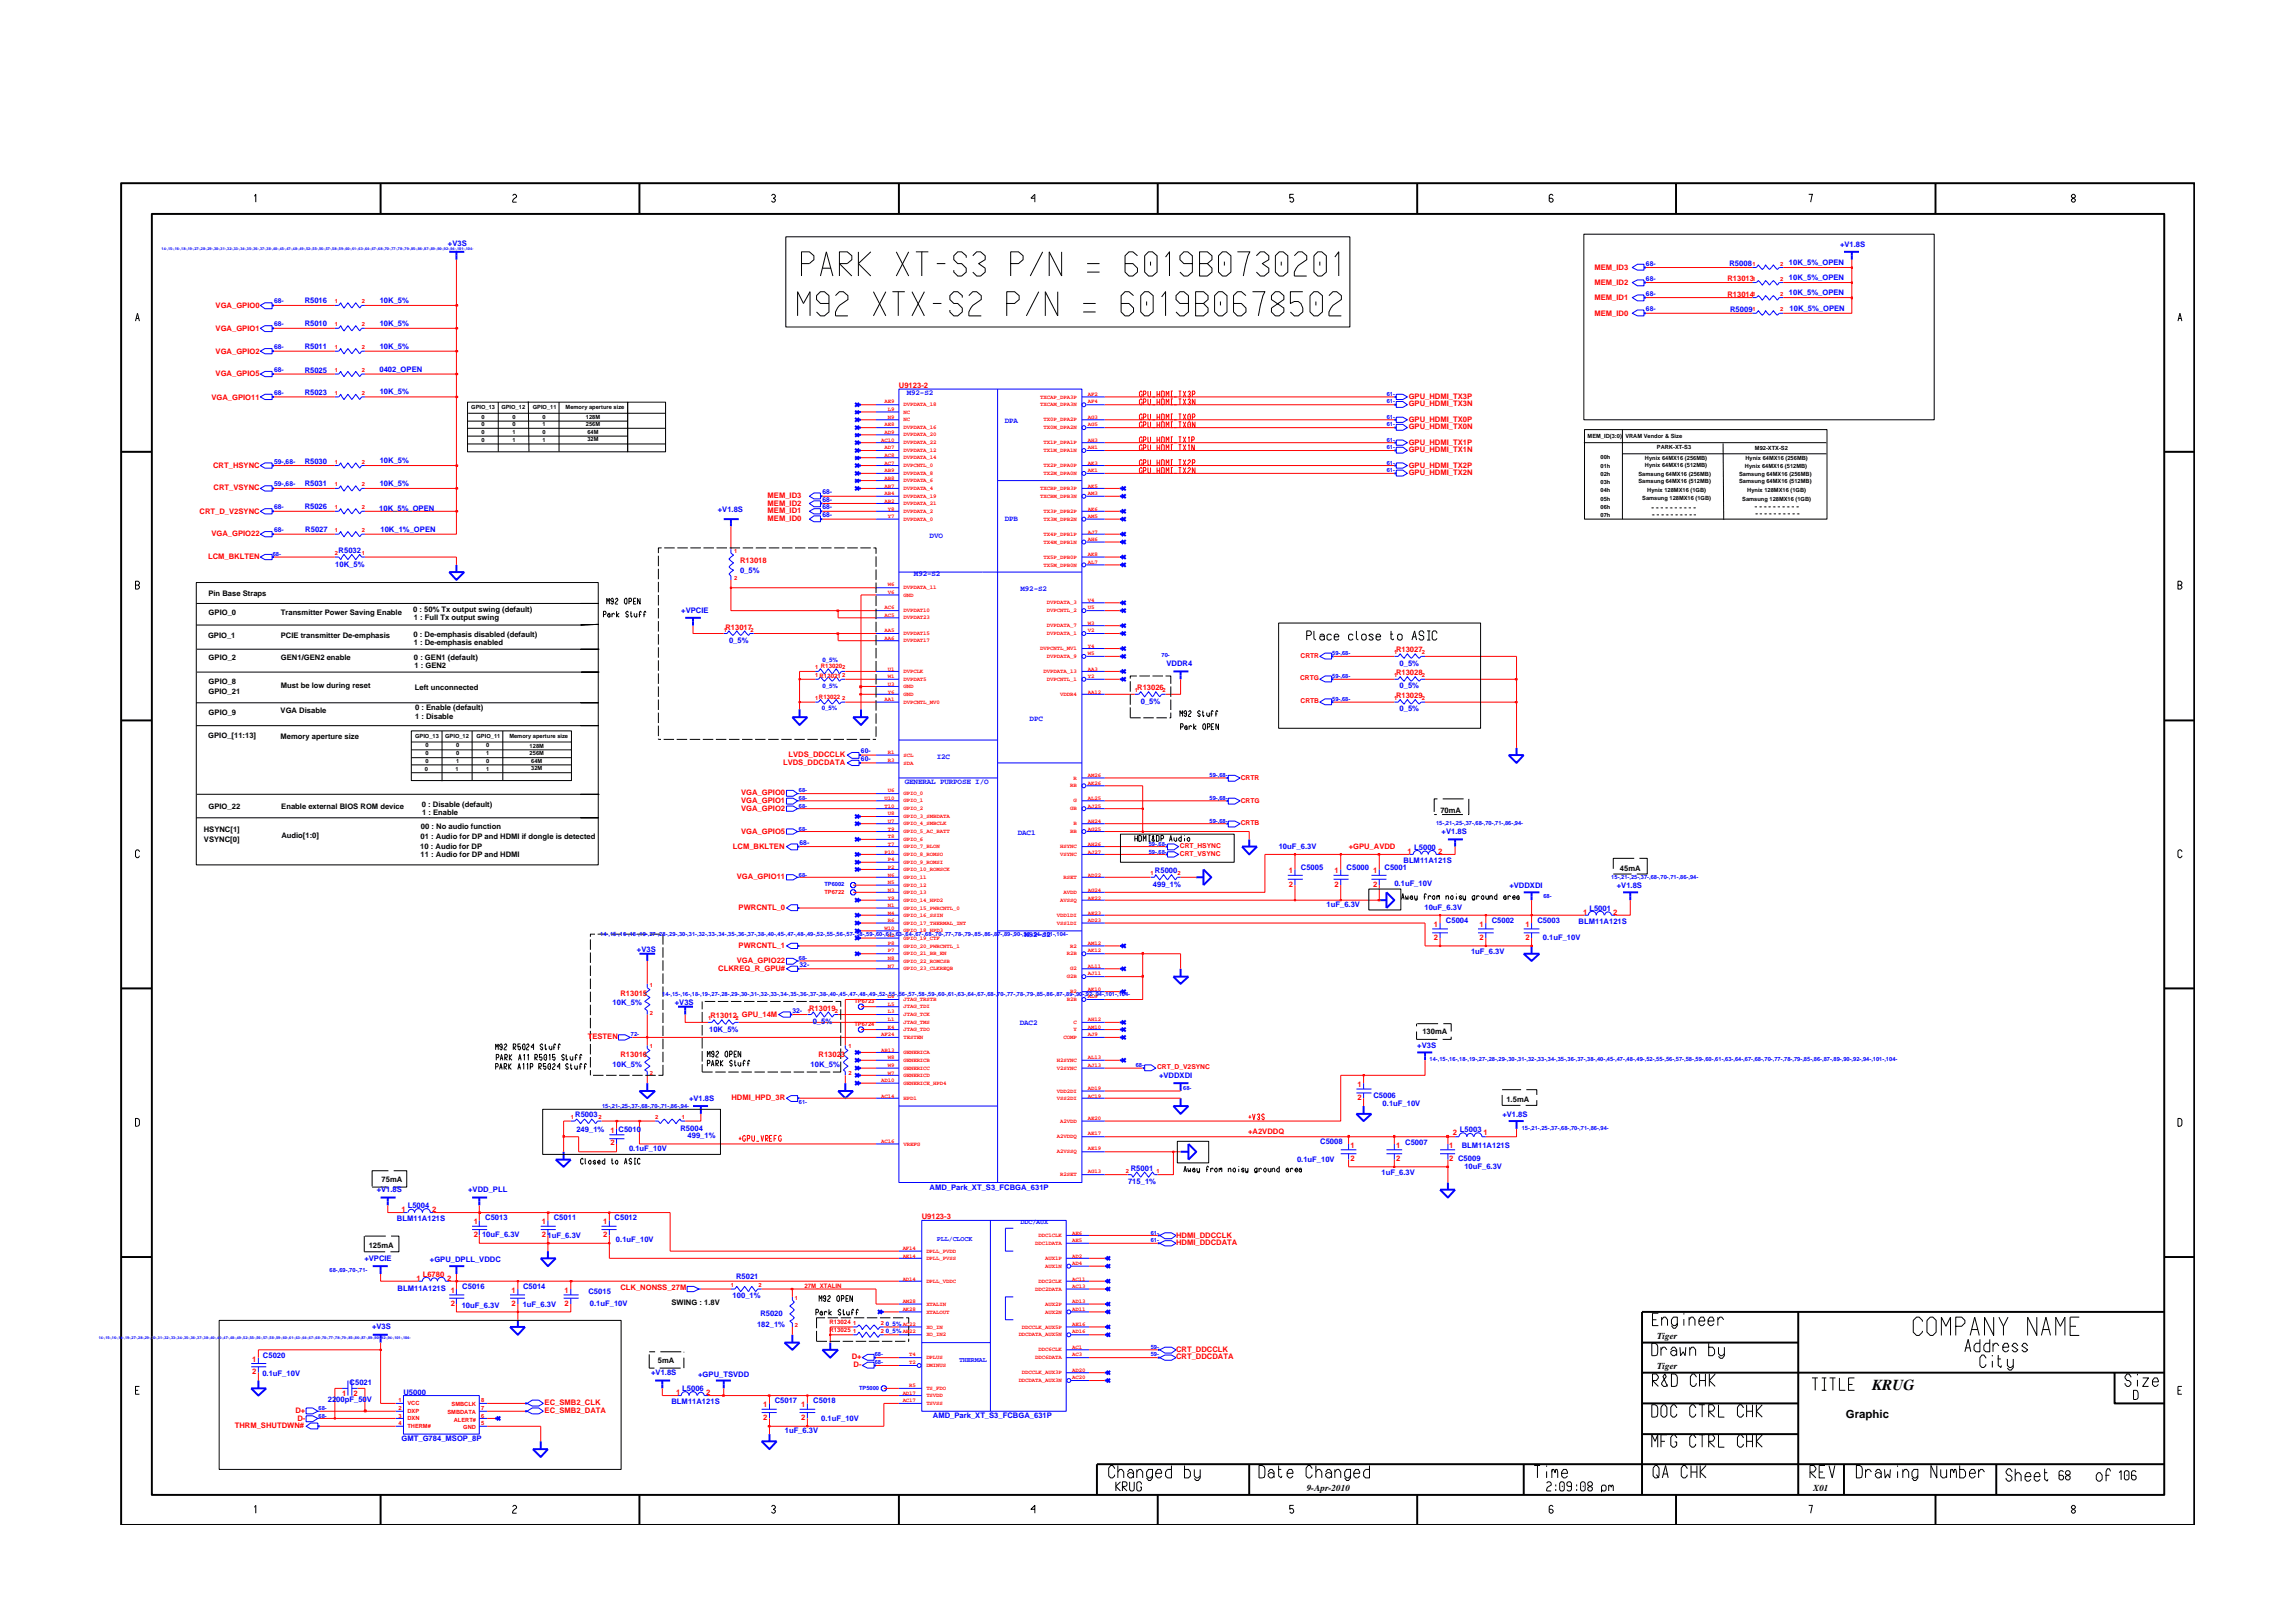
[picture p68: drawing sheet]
<svg xmlns="http://www.w3.org/2000/svg" width="297mm" height="210mm" viewBox="0 0 297 210" stroke-linecap="round" stroke-linejoin="round" font-family="sans-serif">
<defs><g id="words">
<text font-size="2" x="242.5" y="180.1">KRUG</text>
<text font-size="1.5" x="239.1" y="183.7">Graphic</text>
<g font-size="1.2">
<text x="214.7" y="173.4">Tiger</text>
<text x="214.7" y="177.3">Tiger</text>
<text x="169.3" y="193.2">9-Apr-2010</text>
<text x="234.9" y="193.2">X01</text>
</g>
<g font-size="1" fill="#00f">
<text x="58" y="31.9">+V3S</text>
<text x="224" y="34.5">R5008</text>
<text x="231.7" y="34.3">10K_5%_OPEN</text>
<text x="238.4" y="32">+V1.8S</text>
<text x="39.5" y="39.3">R5016</text>
<text x="49.2" y="39.2">10K_5%</text>
<text x="224.1" y="40.4">R5009</text>
<text x="231.7" y="38.2">10K_5%_OPEN</text>
<text x="231.7" y="36.3">10K_5%_OPEN</text>
<text x="231.8" y="40.2">10K_5%_OPEN</text>
<text x="39.5" y="42.3">R5010</text>
<text x="39.5" y="45.2">R5011</text>
<text x="49.2" y="42.2">10K_5%</text>
<text x="49.2" y="45.2">10K_5%</text>
<text x="39.5" y="48.4">R5025</text>
<text x="39.5" y="51.2">R5023</text>
<text x="49.2" y="48.2">0402_OPEN</text>
<text x="49.2" y="51.1">10K_5%</text>
<text x="117.5" y="51.2">M92-S2</text>
<text x="49.2" y="60">10K_5%</text>
<text x="130.2" y="54.9">DPA</text>
<text x="39.5" y="66">R5026</text>
<text x="39.5" y="60.1">R5030</text>
<text x="39.5" y="63">R5031</text>
<text x="49.2" y="62.9">10K_5%</text>
<text x="39.6" y="68.9">R5027</text>
<text x="43.9" y="71.7">R5032</text>
<text x="49.1" y="66.2">10K_5%_OPEN</text>
<text x="49.3" y="68.9">10K_1%_OPEN</text>
<text x="93" y="66.3">+V1.8S</text>
<text x="120.4" y="69.8">DVO</text>
<text x="130.2" y="67.6">DPB</text>
<text x="43.4" y="73.4">10K_5%</text>
<text x="95.9" y="74.2">0_5%</text>
<text x="118.4" y="74.7">M92-S2</text>
<text x="132.2" y="76.5">M92-S2</text>
<text x="88.3" y="79.5">+VPCIE</text>
<text x="94.4" y="83.3">0_5%</text>
<text x="151.1" y="86.3">VDDR4</text>
<text x="181.3" y="86.2">0_5%</text>
<text x="181.3" y="89.2">0_5%</text>
<text x="133.4" y="93.4">DPC</text>
<text x="147.8" y="91.2">0_5%</text>
<text x="181.3" y="92.1">0_5%</text>
<text x="117.2" y="101.5">GENERAL PURPOSE I/O</text>
<text x="121.4" y="98.4">I2C</text>
<text x="131.9" y="108.2">DAC1</text>
<text x="149.6" y="113.1">R5000</text>
<text x="165.6" y="110">10uF_6.3V</text>
<text x="168.5" y="112.7">C5005</text>
<text x="174.4" y="112.7">C5000</text>
<text x="179.4" y="112.7">C5001</text>
<text x="181.8" y="111.8">BLM11A121S</text>
<text x="183.2" y="110.1">L5000</text>
<text x="186.8" y="108.1">+V1.8S</text>
<text x="149.3" y="114.9">499_1%</text>
<text x="171.9" y="117.5">1uF_6.3V</text>
<text x="180.6" y="114.8">0.1uF_10V</text>
<text x="184.5" y="117.9">10uF_6.3V</text>
<text x="187.3" y="119.5">C5004</text>
<text x="193.2" y="119.5">C5002</text>
<text x="195.5" y="115">+VDDXDI</text>
<text x="199.2" y="119.5">C5003</text>
<text x="204.5" y="119.7">BLM11A121S</text>
<text x="205.9" y="118">L5001</text>
<text x="209.4" y="115">+V1.8S</text>
<text x="82.5" y="123.3">+V3S</text>
<text x="132.7" y="121.4">M92-S2</text>
<text x="190.6" y="123.6">1uF_6.3V</text>
<text x="199.9" y="121.7">0.1uF_10V</text>
<text x="79.4" y="130.2">10K_5%</text>
<text x="87.4" y="130.3">+V3S</text>
<text x="91.9" y="133.6">10K_5%</text>
<text x="105.3" y="132.7">0_5%</text>
<text x="132.1" y="132.8">DAC2</text>
<text x="183.6" y="135.8">+V3S</text>
<text x="79.4" y="138.2">10K_5%</text>
<text x="89.3" y="142.6">+V1.8S</text>
<text x="105" y="138.2">10K_5%</text>
<text x="150.2" y="139.7">+VDDXDI</text>
<text x="177.9" y="142.3">C5006</text>
<text x="179.1" y="143.2">0.1uF_10V</text>
<text x="74.5" y="144.7">R5003</text>
<text x="74.7" y="146.6">249_1%</text>
<text x="81.5" y="149.1">0.1uF_10V</text>
<text x="88.2" y="146.5">R5004</text>
<text x="89.1" y="147.4">499_1%</text>
<text x="171" y="148.2">C5008</text>
<text x="182" y="148.4">C5007</text>
<text x="189.1" y="146.6">L5003</text>
<text x="189.3" y="148.7">BLM11A121S</text>
<text x="194.6" y="144.7">+V1.8S</text>
<text x="48.8" y="154.5">+V1.8S</text>
<text x="60.6" y="154.5">+VDD_PLL</text>
<text x="120.4" y="154.1">AMD_Park_XT_S3_FCBGA_631P</text>
<text x="146.1" y="153.4">715_1%</text>
<text x="146.5" y="151.7">R5001</text>
<text x="168" y="150.5">0.1uF_10V</text>
<text x="179" y="152.2">1uF_6.3V</text>
<text x="189.7" y="151.4">10uF_6.3V</text>
<text x="51.4" y="158.2">BLM11A121S</text>
<text x="52.8" y="156.5">L5004</text>
<text x="62.4" y="160.2">10uF_6.3V</text>
<text x="62.9" y="158">C5013</text>
<text x="70.9" y="160.3">1uF_6.3V</text>
<text x="71.7" y="158">C5011</text>
<text x="79.6" y="158">C5012</text>
<text x="79.8" y="160.9">0.1uF_10V</text>
<text x="47.2" y="163.4">+VPCIE</text>
<text x="51.5" y="167.2">BLM11A121S</text>
<text x="55.7" y="163.4">+GPU_DPLL_VDDC</text>
<text x="59.9" y="166.9">C5016</text>
<text x="67.8" y="166.9">C5014</text>
<text x="76.2" y="167.7">C5015</text>
<text x="95.3" y="165.6">R5021</text>
<text x="48.2" y="172.2">+V3S</text>
<text x="59.8" y="169.5">10uF_6.3V</text>
<text x="67.7" y="169.3">1uF_6.3V</text>
<text x="76.4" y="169.1">0.1uF_10V</text>
<text x="94.9" y="168.2">100_1%</text>
<text x="98.1" y="171.9">182_1%</text>
<text x="98.5" y="170.5">R5020</text>
<text x="34" y="178.2">0.1uF_10V</text>
<text x="34.1" y="175.9">C5020</text>
<text x="45.3" y="179.4">C5021</text>
<text x="84.4" y="178.2">+V1.8S</text>
<text x="90.4" y="178.3">+GPU_TSVDD</text>
<text x="42.5" y="181.6">2200pF_50V</text>
<text x="52.3" y="180.7">U5000</text>
<text x="87" y="181.9">BLM11A121S</text>
<text x="88.4" y="180.2">L5006</text>
<text x="100.4" y="181.8">C5017</text>
<text x="101.7" y="185.6">1uF_6.3V</text>
<text x="105.4" y="181.8">C5018</text>
<text x="106.4" y="184">0.1uF_10V</text>
<text x="120.8" y="183.8">AMD_Park_XT_S3_FCBGA_631P</text>
<text x="52" y="186.6">GMT_G784_MSOP_8P</text>
</g>
<g font-size="1" fill="#f00">
<text x="206.5" y="35">MEM_ID3</text>
<text x="27.9" y="39.9">VGA_GPIO0</text>
<text x="206.5" y="38.9">MEM_ID1</text>
<text x="206.5" y="40.9">MEM_ID0</text>
<text x="206.5" y="37">MEM_ID2</text>
<text x="223.8" y="38.5">R13014</text>
<text x="223.8" y="36.4">R13013</text>
<text x="27.9" y="42.9">VGA_GPIO1</text>
<text x="27.9" y="45.8">VGA_GPIO2</text>
<text x="27.4" y="51.8">VGA_GPIO11</text>
<text x="27.9" y="48.7">VGA_GPIO5</text>
<text x="116.4" y="50.3">U9123-2</text>
<text x="182.5" y="52.6">GPU_HDMI_TX3N</text>
<text x="182.5" y="51.7">GPU_HDMI_TX3P</text>
<text x="182.5" y="55.6">GPU_HDMI_TX0N</text>
<text x="182.5" y="54.7">GPU_HDMI_TX0P</text>
<text x="182.5" y="58.5">GPU_HDMI_TX1N</text>
<text x="182.5" y="57.6">GPU_HDMI_TX1P</text>
<text x="27.6" y="60.6">CRT_HSYNC</text>
<text x="27.7" y="63.5">CRT_VSYNC</text>
<text x="99.4" y="64.5">MEM_ID3</text>
<text x="99.4" y="65.5">MEM_ID2</text>
<text x="182.5" y="61.5">GPU_HDMI_TX2N</text>
<text x="182.5" y="60.6">GPU_HDMI_TX2P</text>
<text x="25.8" y="66.6">CRT_D_V2SYNC</text>
<text x="27.4" y="69.5">VGA_GPIO22</text>
<text x="99.4" y="66.5">MEM_ID1</text>
<text x="99.4" y="67.4">MEM_ID0</text>
<text x="26.9" y="72.4">LCM_BKLTEN</text>
<text x="95.9" y="72.9">R13018</text>
<text x="94" y="81.6">R13017</text>
<text x="147.3" y="89.4">R13026</text>
<text x="180.8" y="84.5">R13027</text>
<text x="180.8" y="87.5">R13028</text>
<text x="180.8" y="90.5">R13029</text>
<text x="101.4" y="99.1">LVDS_DDCDATA</text>
<text x="102.2" y="98.1">LVDS_DDCCLK</text>
<text x="96" y="103">VGA_GPIO0</text>
<text x="96" y="104">VGA_GPIO1</text>
<text x="96" y="105">VGA_GPIO2</text>
<text x="96" y="108">VGA_GPIO5</text>
<text x="94.9" y="109.9">LCM_BKLTEN</text>
<text x="95.5" y="113.9">VGA_GPIO11</text>
<text x="166.9" y="113.1">1</text>
<text x="172.9" y="113.1">1</text>
<text x="174.7" y="110">+GPU_AVDD</text>
<text x="177.9" y="113.1">1</text>
<text x="182.3" y="110.6">1</text>
<text x="186.3" y="110.6">2</text>
<text x="95.7" y="117.9">PWRCNTL_0</text>
<text x="166.9" y="114.9">2</text>
<text x="172.9" y="114.9">2</text>
<text x="177.9" y="114.9">2</text>
<text x="205.1" y="118.5">1</text>
<text x="209" y="118.5">2</text>
<text x="93" y="125.8">CLKREQ_R_GPU#</text>
<text x="95.5" y="124.8">VGA_GPIO22</text>
<text x="95.7" y="122.8">PWRCNTL_1</text>
<text x="185.7" y="120.1">1</text>
<text x="185.7" y="121.7">2</text>
<text x="191.7" y="120.1">1</text>
<text x="191.7" y="121.7">2</text>
<text x="197.6" y="120.1">1</text>
<text x="197.6" y="121.7">2</text>
<text x="80.4" y="129.1">R13015</text>
<text x="92" y="131.9">R13012 GPU_14M</text>
<text x="104.8" y="130.9">R13019</text>
<text x="76.1" y="134.6">TESTEN</text>
<text x="80.4" y="136.9">R13016</text>
<text x="106" y="136.9">R13023</text>
<text x="94.7" y="142.5">HDMI_HPD_3R</text>
<text x="175.8" y="140.8">1</text>
<text x="175.8" y="142.5">2</text>
<text x="79.1" y="146.8">1 C5010</text>
<text x="79.1" y="148.4">2</text>
<text x="161.7" y="146.9">+A2VDDQ</text>
<text x="174.9" y="148.7">1</text>
<text x="180.9" y="148.7">1</text>
<text x="187.7" y="148.7">1</text>
<text x="188.2" y="147.1">2</text>
<text x="192.2" y="147.1">1</text>
<text x="174.9" y="150.4">2</text>
<text x="180.9" y="150.4">2</text>
<text x="187.7" y="150.4">2 C5009</text>
<text x="52" y="157">1</text>
<text x="56" y="157">2</text>
<text x="61.4" y="158.6">1</text>
<text x="61.4" y="160.2">2</text>
<text x="70.2" y="158.6">1</text>
<text x="70.2" y="160.2">2</text>
<text x="78.1" y="158.6">1</text>
<text x="78.1" y="160.2">2</text>
<text x="119.4" y="157.9">U9123-3</text>
<text x="152.3" y="160.3">HDMI_DDCCLK</text>
<text x="152.3" y="161.2">HDMI_DDCDATA</text>
<text x="54" y="165.9">1</text>
<text x="54.8" y="165.4">L6780</text>
<text x="57.9" y="165.9">2</text>
<text x="58.4" y="167.5">1</text>
<text x="66.3" y="167.5">1</text>
<text x="73.1" y="167.5">1</text>
<text x="80.4" y="167.2">CLK_NONSS_27M</text>
<text x="58.4" y="169.1">2</text>
<text x="66.3" y="169.1">2</text>
<text x="73.1" y="169.1">2</text>
<text x="32.7" y="176.4">1</text>
<text x="32.7" y="178">2</text>
<text x="110.3" y="176.1">D+</text>
<text x="110.6" y="177.1">D-</text>
<text x="152.3" y="175.1">CRT_DDCCLK</text>
<text x="152.3" y="176.1">CRT_DDCDATA</text>
<text x="30.4" y="185">THRM_SHUTDWN#</text>
<text x="38.3" y="183">D+</text>
<text x="38.5" y="184">D-</text>
<text x="44.3" y="180.8">1</text>
<text x="45.8" y="180.8">2</text>
<text x="70.6" y="182">EC_SMB2_CLK</text>
<text x="70.6" y="183">EC_SMB2_DATA</text>
<text x="87.6" y="180.7">1</text>
<text x="91.5" y="180.7">2</text>
<text x="98.9" y="182.3">1</text>
<text x="98.9" y="184">2</text>
<text x="103.8" y="182.3">1</text>
<text x="103.8" y="184">2</text>
</g>
<g font-size="1">
<text x="227.3" y="65.9">- - - - - - - - - -</text>
<text x="213.9" y="66.1">- - - - - - - - - -</text>
<text x="214" y="66.9">- - - - - - - - - -</text>
<text x="227.4" y="66.8">- - - - - - - - - -</text>
<text x="27" y="77.3">Pin Base Straps</text>
<text x="26.9" y="82.6">GPIO_1</text>
<text x="27" y="79.6">GPIO_0</text>
<text x="36.4" y="79.6">Transmitter Power Saving Enable</text>
<text x="36.4" y="82.6">PCIE transmitter De-emphasis</text>
<text x="53.5" y="79.3">0 : 50% Tx output swing (default)</text>
<text x="53.6" y="82.5">0 : De-emphasis disabled (default)</text>
<text x="53.6" y="83.5">1 : De-emphasis enabled</text>
<text x="53.6" y="80.3">1 : Full Tx output swing</text>
<text x="27" y="89.9">GPIO_21</text>
<text x="27" y="85.6">GPIO_2</text>
<text x="27" y="88.6">GPIO_8</text>
<text x="36.4" y="89.1">Must be low during reset</text>
<text x="36.4" y="85.5">GEN1/GEN2 enable</text>
<text x="53.6" y="85.5">0 : GEN1 (default)</text>
<text x="53.7" y="86.5">1 : GEN2</text>
<text x="53.7" y="89.4">Left unconnected</text>
<text x="27" y="95.6">GPIO_[11:13]</text>
<text x="27" y="92.6">GPIO_9</text>
<text x="36.3" y="92.4">VGA Disable</text>
<text x="36.4" y="95.8">Memory aperture size</text>
<text x="53.8" y="92">0 : Enable (default)</text>
<text x="53.8" y="93.1">1 : Disable</text>
<text x="26.4" y="107.8">HSYNC[1]</text>
<text x="27" y="104.9">GPIO_22</text>
<text x="36.4" y="104.8">Enable external BIOS ROM device</text>
<text x="54.5" y="107.4">00 : No audio function</text>
<text x="54.7" y="104.5">0 : Disable (default)</text>
<text x="54.7" y="105.6">1 : Enable</text>
<text x="186.6" y="105.3">70mA</text>
<text x="26.4" y="109.1">VSYNC[0]</text>
<text x="36.4" y="108.5">Audio[1:0]</text>
<text x="54.4" y="109.9">10 : Audio for DP</text>
<text x="54.5" y="108.8">01 : Audio for DP and HDMI if dongle is detected</text>
<text x="54.5" y="111">11 : Audio for DP and HDMI</text>
<text x="209.8" y="112.8">45mA</text>
<text x="184.3" y="134">130mA</text>
<text x="195.1" y="142.8">1.5mA</text>
<text x="49.4" y="153.1">75mA</text>
<text x="47.8" y="161.7">125mA</text>
<text x="87" y="169">SWING : 1.8V</text>
<text x="85.2" y="176.6">5mA</text>
</g>
<g font-size=".9" fill="#00f">
<text x="213.2" y="34.4">68-</text>
<text x="35.5" y="39.3">68-</text>
<text x="213.2" y="38.4">68-</text>
<text x="213.2" y="40.3">68-</text>
<text x="213.2" y="36.4">68-</text>
<text x="35.5" y="42.3">68-</text>
<text x="35.5" y="45.2">68-</text>
<text x="35.5" y="48.2">68-</text>
<text x="35.5" y="51.2">68-</text>
<text x="35.5" y="60.1">59-,68-</text>
<text x="35.5" y="63">59-,68-</text>
<text x="35.5" y="66">68-</text>
<text x="106.5" y="64">68-</text>
<text x="106.5" y="66">68-</text>
<text x="106.5" y="65.1">68-</text>
<text x="35.5" y="68.9">68-</text>
<text x="106.5" y="67">68-</text>
<text x="111.5" y="97.6">60-</text>
<text x="111.5" y="98.6">60-</text>
<text x="103.6" y="109.4">68-</text>
<text x="103.6" y="125.3">32-</text>
<text x="102.6" y="131.2">32-</text>
<text x="121.4" y="160.7">PLL/CLOCK</text>
<text x="132.2" y="158.6">DDC/AUX</text>
<text x="124.2" y="176.5">THERMAL</text>
</g>
<g font-size=".9" fill="#f00">
<text x="168.4" y="88.1">CRTG</text>
<text x="168.5" y="85.2">CRTR</text>
<text x="168.5" y="91.1">CRTB</text>
<text x="160.7" y="101">CRTR</text>
<text x="160.7" y="106.9">CRTB</text>
<text x="160.7" y="104">CRTG</text>
<text x="152.9" y="109.9">CRT_HSYNC</text>
<text x="152.9" y="110.9">CRT_VSYNC</text>
<text x="149.9" y="138.5">CRT_D_V2SYNC</text>
</g>
<g font-size=".8" fill="#00f">
<text x="106.5" y="89.1">0_5%</text>
<text x="106.5" y="85.7">0_5%</text>
<text x="106.5" y="92">0_5%</text>
<text x="114.8" y="171.8">0_5% AC22</text>
<text x="114.8" y="172.7">0_5% AB22</text>
</g>
<g font-size=".8" fill="#f00">
<text x="104.2" y="166.8">27M_XTALIN</text>
<text x="107.4" y="171.6">R13024</text>
<text x="107.4" y="172.6">R13025</text>
</g>
<g font-size=".7" fill="#f00">
<text x="227" y="34.4">1</text>
<text x="230.6" y="34.4">2</text>
<text x="43.4" y="39.3">1</text>
<text x="46.9" y="39.3">2</text>
<text x="227" y="38.4">1</text>
<text x="227" y="36.4">1</text>
<text x="227" y="40.3">1</text>
<text x="230.6" y="36.4">2</text>
<text x="230.6" y="38.4">2</text>
<text x="230.6" y="40.3">2</text>
<text x="43.4" y="45.2">1</text>
<text x="43.4" y="42.3">1</text>
<text x="46.9" y="45.2">2</text>
<text x="46.9" y="42.3">2</text>
<text x="43.4" y="51.2">1</text>
<text x="43.4" y="48.2">1</text>
<text x="46.9" y="51.2">2</text>
<text x="46.9" y="48.2">2</text>
<text x="114.6" y="52.3">AE9</text>
<text x="115" y="53.3">L9</text>
<text x="117" y="52.6">DVPDATA_18</text>
<text x="117" y="53.6">NC</text>
<text x="134.8" y="51.6">TXCAP_DPA3P</text>
<text x="134.8" y="52.6">TXCAM_DPA3N</text>
<text x="140.9" y="52.3">AF4</text>
<text x="140.9" y="51.3">AF2</text>
<text x="114.1" y="57.3">AC10</text>
<text x="114.6" y="59.2">AC8</text>
<text x="114.6" y="55.2">AE8</text>
<text x="114.6" y="58.2">AD7</text>
<text x="114.6" y="56.2">AD9</text>
<text x="115" y="54.3">N9</text>
<text x="117" y="59.5">DVPDATA_14</text>
<text x="117" y="55.6">DVPDATA_16</text>
<text x="117" y="58.6">DVPDATA_12</text>
<text x="117" y="54.6">NC</text>
<text x="117" y="56.5">DVPDATA_20</text>
<text x="117" y="57.6">DVPDATA_22</text>
<text x="135.2" y="58.6">TX1M_DPA1N</text>
<text x="135.2" y="57.6">TX1P_DPA1P</text>
<text x="135.2" y="55.6">TX0M_DPA2N</text>
<text x="135.2" y="54.6">TX0P_DPA2P</text>
<text x="140.9" y="58.2">AH1</text>
<text x="140.9" y="57.3">AH3</text>
<text x="140.9" y="55.2">AG5</text>
<text x="140.9" y="54.3">AG3</text>
<text x="43.4" y="66">1</text>
<text x="43.4" y="63">1</text>
<text x="43.4" y="60.1">1</text>
<text x="46.9" y="66">2</text>
<text x="46.9" y="63">2</text>
<text x="46.9" y="60.1">2</text>
<text x="114.6" y="60.2">AC7</text>
<text x="114.6" y="64.1">AB4</text>
<text x="114.6" y="65.1">AB2</text>
<text x="114.6" y="63.2">AB7</text>
<text x="114.6" y="62.2">AB8</text>
<text x="114.6" y="61.2">AB9</text>
<text x="117" y="60.5">DVPCNTL_0</text>
<text x="117" y="64.5">DVPDATA_19</text>
<text x="117" y="65.4">DVPDATA_21</text>
<text x="117" y="63.5">DVPDATA_4</text>
<text x="117" y="62.5">DVPDATA_6</text>
<text x="117" y="61.5">DVPDATA_8</text>
<text x="134.8" y="64.5">TXCBM_DPB3N</text>
<text x="134.8" y="63.5">TXCBP_DPB3P</text>
<text x="135.2" y="61.5">TX2M_DPA0N</text>
<text x="135.2" y="60.5">TX2P_DPA0P</text>
<text x="140.9" y="64.1">AM3</text>
<text x="140.9" y="63.2">AK5</text>
<text x="140.9" y="61.2">AK1</text>
<text x="140.9" y="60.2">AK3</text>
<text x="43.4" y="68.9">1</text>
<text x="43.4" y="71.9">2</text>
<text x="46.9" y="68.9">2</text>
<text x="46.9" y="71.9">1</text>
<text x="95.1" y="71.6">1</text>
<text x="115" y="67.1">Y7</text>
<text x="115" y="66.2">Y8</text>
<text x="117" y="66.4">DVPDATA_2</text>
<text x="117" y="67.5">DVPDATA_0</text>
<text x="135.2" y="67.5">TX3M_DPB2N</text>
<text x="135.2" y="66.4">TX3P_DPB2P</text>
<text x="135.2" y="70.4">TX4M_DPB1N</text>
<text x="135.2" y="69.4">TX4P_DPB1P</text>
<text x="140.9" y="67.1">AM5</text>
<text x="140.9" y="66.2">AK6</text>
<text x="140.9" y="70">AH6</text>
<text x="140.9" y="69.1">AJ7</text>
<text x="95.1" y="75.1">2</text>
<text x="115" y="76">W6</text>
<text x="115" y="77">V6</text>
<text x="117" y="76.4">DVPDATA_11</text>
<text x="117" y="77.3">GND</text>
<text x="135.2" y="73.4">TX5M_DPB0N</text>
<text x="135.2" y="72.4">TX5P_DPB0P</text>
<text x="140.9" y="73">AL7</text>
<text x="140.9" y="72.1">AK8</text>
<text x="93.8" y="81.8">1</text>
<text x="97.2" y="81.8">2</text>
<text x="114.6" y="78.9">AC6</text>
<text x="114.6" y="81.9">AA5</text>
<text x="114.6" y="82.9">AA6</text>
<text x="114.6" y="80">AC5</text>
<text x="117" y="79.3">DVPDAT10</text>
<text x="117" y="82.3">DVPDAT15</text>
<text x="117" y="83.2">DVPDAT17</text>
<text x="117" y="80.2">DVPDAT23</text>
<text x="135.6" y="79.3">DVPCNTL_2</text>
<text x="135.6" y="82.3">DVPDATA_1</text>
<text x="135.6" y="81.3">DVPDATA_7</text>
<text x="135.6" y="78.3">DVPDATA_3</text>
<text x="140.9" y="83.9">Y4</text>
<text x="140.9" y="78.9">U5</text>
<text x="140.9" y="81.9">V2</text>
<text x="140.9" y="78">V4</text>
<text x="140.9" y="81">W3</text>
<text x="105.6" y="87.7">1 R13021</text>
<text x="105.6" y="86.7">1 R130202</text>
<text x="109.1" y="87.7">2</text>
<text x="115" y="86.9">U1</text>
<text x="115" y="89.9">Y6</text>
<text x="115" y="88.8">U3</text>
<text x="115" y="87.8">W1</text>
<text x="117" y="87.2">DVPCLK</text>
<text x="117" y="89.1">GND</text>
<text x="117" y="88.2">DVPDAT5</text>
<text x="134.8" y="84.2">DVPCNTL_MV1</text>
<text x="135.2" y="87.2">DVPDATA_13</text>
<text x="135.6" y="88.2">DVPCNTL_1</text>
<text x="135.6" y="85.2">DVPDATA_9</text>
<text x="140.9" y="87.8">Y2</text>
<text x="140.9" y="86.9">AA3</text>
<text x="140.9" y="89.9">AA12</text>
<text x="140.9" y="84.9">W5</text>
<text x="147" y="89.7">1</text>
<text x="150.6" y="89.7">2</text>
<text x="180.6" y="87.7">1</text>
<text x="180.6" y="84.8">1</text>
<text x="184.2" y="87.7">2</text>
<text x="184.2" y="84.8">2</text>
<text x="105.6" y="90.7">1R13022</text>
<text x="109.1" y="90.7">2</text>
<text x="114.6" y="90.8">AA1</text>
<text x="117" y="91.2">DVPCNTL_MV0</text>
<text x="117" y="90.2">GND</text>
<text x="137.3" y="90.2">VDDR4</text>
<text x="180.6" y="90.7">1</text>
<text x="184.2" y="90.7">2</text>
<text x="115" y="97.7">R1</text>
<text x="115" y="98.7">R3</text>
<text x="117" y="98">SCL</text>
<text x="117" y="99">SDA</text>
<text x="139" y="101">R</text>
<text x="140.9" y="100.7">AM26</text>
<text x="140.9" y="101.7">AK26</text>
<text x="114.6" y="104.7">T10</text>
<text x="114.6" y="103.7">U10</text>
<text x="115" y="105.6">U8</text>
<text x="115" y="106.6">U7</text>
<text x="115" y="107.6">T9</text>
<text x="115" y="102.6">U6</text>
<text x="117" y="106">GPIO_3_SMBDATA</text>
<text x="117" y="106.9">GPIO_4_SMBCLK</text>
<text x="117" y="107.9">GPIO_5_AC_BATT</text>
<text x="117" y="105">GPIO_2</text>
<text x="117" y="103">GPIO_0</text>
<text x="117" y="104">GPIO_1</text>
<text x="138.6" y="107.9">BB</text>
<text x="138.6" y="105">GB</text>
<text x="138.6" y="102">RB</text>
<text x="139" y="106.9">B</text>
<text x="139" y="104">G</text>
<text x="140.9" y="106.6">AH24</text>
<text x="140.9" y="107.6">AG25</text>
<text x="140.9" y="104.7">AJ25</text>
<text x="140.9" y="103.7">AL25</text>
<text x="114.6" y="110.6">P10</text>
<text x="115" y="108.6">T8</text>
<text x="115" y="109.6">T7</text>
<text x="115" y="111.5">P4</text>
<text x="115" y="113.6">N6</text>
<text x="115" y="112.6">P2</text>
<text x="117" y="108.9">GPIO_6</text>
<text x="117" y="109.9">GPIO_7_BLON</text>
<text x="117" y="110.9">GPIO_8_ROMSO</text>
<text x="117" y="111.9">GPIO_9_ROMSI</text>
<text x="117" y="113.9">GPIO_11</text>
<text x="117" y="112.8">GPIO_10_ROMSCK</text>
<text x="137.3" y="110.9">VSYNC</text>
<text x="137.3" y="109.9">HSYNC</text>
<text x="137.8" y="113.9">RSET</text>
<text x="140.9" y="110.6">AJ27</text>
<text x="140.9" y="113.6">AD22</text>
<text x="140.9" y="109.6">AH26</text>
<text x="149" y="113.4">1</text>
<text x="152.5" y="113.4">2</text>
<text x="106.8" y="115.8">TP6722</text>
<text x="115" y="114.5">N5</text>
<text x="115" y="115.5">N3</text>
<text x="115" y="116.5">Y9</text>
<text x="115" y="117.5">N1</text>
<text x="115" y="118.5">M4</text>
<text x="115" y="119.5">R6</text>
<text x="117" y="114.9">GPIO_12</text>
<text x="117" y="115.8">GPIO_13</text>
<text x="117" y="116.8">GPIO_14_HPD2</text>
<text x="117" y="117.8">GPIO_15_PWRCNTL_0</text>
<text x="117" y="118.8">GPIO_16_SSIN</text>
<text x="117" y="119.8">GPIO_17_THERMAL_INT</text>
<text x="136.9" y="119.8">VSS1DI</text>
<text x="136.9" y="118.8">VDD1DI</text>
<text x="137.3" y="116.8">AVSSQ</text>
<text x="137.8" y="115.8">AVDD</text>
<text x="140.9" y="115.5">AG24</text>
<text x="140.9" y="116.5">AE22</text>
<text x="140.9" y="119.5">AD23</text>
<text x="140.9" y="118.5">AE23</text>
<text x="114.6" y="120.4">W10</text>
<text x="115" y="123.4">P7</text>
<text x="115" y="124.4">N8</text>
<text x="115" y="125.4">N7</text>
<text x="115" y="121.4">M2</text>
<text x="115" y="122.5">P8</text>
<text x="117" y="122.8">GPIO_20_PWRCNTL_1</text>
<text x="117" y="123.8">GPIO_21_BB_EN</text>
<text x="117" y="124.7">GPIO_22_ROMCSB</text>
<text x="117" y="125.7">GPIO_23_CLKREQB</text>
<text x="117" y="120.8">GPIO_18_HPD3</text>
<text x="117" y="121.7">GPIO_19_CTF</text>
<text x="138.2" y="123.8">R2B</text>
<text x="138.6" y="125.7">G2</text>
<text x="138.6" y="122.8">R2</text>
<text x="140.9" y="125.4">AL11</text>
<text x="140.9" y="122.5">AM12</text>
<text x="140.9" y="123.4">AK12</text>
<text x="84.2" y="131.4">2</text>
<text x="84.2" y="127.9">1</text>
<text x="104.6" y="131.2">1</text>
<text x="108.2" y="131.2">2</text>
<text x="110.7" y="129.9">TP6723</text>
<text x="115" y="131.3">L3</text>
<text x="115" y="130.3">L5</text>
<text x="115" y="129.3">L6</text>
<text x="117" y="131.6">JTAG_TCK</text>
<text x="117" y="130.6">JTAG_TDI</text>
<text x="117" y="129.7">JTAG_TRSTB</text>
<text x="138.2" y="129.7">B2B</text>
<text x="138.2" y="126.7">G2B</text>
<text x="138.6" y="128.7">B2</text>
<text x="140.9" y="128.4">AK10</text>
<text x="140.9" y="129.3">AL9</text>
<text x="140.9" y="126.4">AJ11</text>
<text x="84.2" y="135.8">1</text>
<text x="91.7" y="132.2">1</text>
<text x="95.3" y="132.2">2</text>
<text x="109.9" y="135.8">1</text>
<text x="110.7" y="132.9">TP6724</text>
<text x="114.1" y="134.2">AF24</text>
<text x="114.1" y="136.3">AB13</text>
<text x="115" y="133.3">K4</text>
<text x="115" y="132.3">L1</text>
<text x="115" y="137.2">W8</text>
<text x="117" y="134.6">TESTEN</text>
<text x="117" y="133.6">JTAG_TDO</text>
<text x="117" y="132.7">JTAG_TMS</text>
<text x="117" y="136.6">GENERICA</text>
<text x="117" y="137.6">GENERICB</text>
<text x="136.9" y="137.6">H2SYNC</text>
<text x="137.8" y="134.6">COMP</text>
<text x="139" y="132.7">C</text>
<text x="139" y="133.6">Y</text>
<text x="140.9" y="132.3">AH12</text>
<text x="140.9" y="134.2">AJ9</text>
<text x="140.9" y="133.3">AM10</text>
<text x="140.9" y="137.2">AL13</text>
<text x="84.2" y="139.3">2</text>
<text x="109.9" y="139.3">2</text>
<text x="114.1" y="140.2">AD10</text>
<text x="114.1" y="142.2">AC14</text>
<text x="115" y="138.2">W9</text>
<text x="115" y="139.2">W7</text>
<text x="117" y="138.6">GENERICC</text>
<text x="117" y="139.5">GENERICD</text>
<text x="117" y="140.5">GENERICE_HPD4</text>
<text x="117" y="142.5">HPD1</text>
<text x="136.9" y="142.5">VSS2DI</text>
<text x="136.9" y="138.6">V2SYNC</text>
<text x="136.9" y="141.5">VDD2DI</text>
<text x="140.9" y="142.2">AC19</text>
<text x="140.9" y="138.2">AJ13</text>
<text x="140.9" y="141.2">AD19</text>
<text x="73.9" y="145">1</text>
<text x="77.5" y="145">2</text>
<text x="84.9" y="145">2</text>
<text x="88.3" y="145">1</text>
<text x="114.1" y="148.1">AC16</text>
<text x="117" y="148.4">VREFG</text>
<text x="136.9" y="147.5">A2VDDQ</text>
<text x="136.9" y="149.4">A2VSSQ</text>
<text x="137.3" y="145.4">A2VDD</text>
<text x="140.9" y="145.1">AE20</text>
<text x="140.9" y="147.1">AE17</text>
<text x="140.9" y="149">AE19</text>
<text x="137.3" y="152.4">R2SET</text>
<text x="140.9" y="152">AG13</text>
<text x="145.8" y="151.9">2</text>
<text x="149.8" y="151.9">1</text>
<text x="116.9" y="161.9">AF14</text>
<text x="134.1" y="161.3">DDC1DATA</text>
<text x="134.5" y="160.3">DDC1CLK</text>
<text x="138.9" y="160">AE6</text>
<text x="138.9" y="160.9">AE5</text>
<text x="94.7" y="166.7">1</text>
<text x="98.3" y="166.7">2</text>
<text x="116.9" y="165.9">AD14</text>
<text x="116.9" y="162.9">AE14</text>
<text x="120" y="163.2">DPLL_PVSS</text>
<text x="120" y="166.2">DPLL_VDDC</text>
<text x="120" y="162.3">DPLL_PVDD</text>
<text x="134.1" y="167.2">DDC2DATA</text>
<text x="134.5" y="166.2">DDC2CLK</text>
<text x="135.4" y="164.2">AUX1N</text>
<text x="135.4" y="163.2">AUX1P</text>
<text x="138.9" y="165.9">AC11</text>
<text x="138.9" y="166.8">AC13</text>
<text x="138.9" y="163.9">AD4</text>
<text x="138.9" y="162.9">AD2</text>
<text x="103" y="168.4">1</text>
<text x="103" y="171.9">2</text>
<text x="110.5" y="172.7">1</text>
<text x="110.5" y="171.6">1</text>
<text x="114.1" y="172.7">2</text>
<text x="114.1" y="171.6">2</text>
<text x="116.9" y="168.9">AM28</text>
<text x="116.9" y="169.8">AK28</text>
<text x="120" y="172.1">XO_IN</text>
<text x="120" y="173.1">XO_IN2</text>
<text x="120" y="169.1">XTALIN</text>
<text x="120" y="170.2">XTALOUT</text>
<text x="132" y="173.1">DDCDATA_AUX5N</text>
<text x="132.4" y="172.1">DDCCLK_AUX5P</text>
<text x="135.4" y="170.2">AUX2N</text>
<text x="135.4" y="169.1">AUX2P</text>
<text x="138.9" y="171.8">AE16</text>
<text x="138.9" y="172.7">AD16</text>
<text x="138.9" y="169.8">AD11</text>
<text x="138.9" y="168.9">AD13</text>
<text x="117.8" y="175.7">T4</text>
<text x="117.8" y="179.7">R5</text>
<text x="117.8" y="176.7">T2</text>
<text x="120" y="176.1">DPLUS</text>
<text x="120" y="177.1">DMINUS</text>
<text x="132" y="179.1">DDCDATA_AUX3N</text>
<text x="132.4" y="178">DDCCLK_AUX3P</text>
<text x="134.1" y="176.1">DDC6DATA</text>
<text x="134.5" y="175.1">DDC6CLK</text>
<text x="138.9" y="174.8">AC1</text>
<text x="138.9" y="175.7">AC3</text>
<text x="138.9" y="177.7">AD20</text>
<text x="138.9" y="178.7">AC20</text>
<text x="51.6" y="184.6">4</text>
<text x="51.6" y="181.6">1</text>
<text x="51.6" y="183.7">3</text>
<text x="51.6" y="182.7">2</text>
<text x="52.8" y="184">DXN</text>
<text x="52.8" y="183.1">DXP</text>
<text x="52.8" y="185">THERM#</text>
<text x="52.8" y="182.1">VCC</text>
<text x="58" y="183.2">SMBDATA</text>
<text x="58.5" y="182.1">SMBCLK</text>
<text x="58.8" y="184.2">ALERT#</text>
<text x="60" y="185.1">GND</text>
<text x="62.3" y="183.7">6</text>
<text x="62.3" y="184.6">5</text>
<text x="62.3" y="181.6">8</text>
<text x="62.3" y="182.7">7</text>
<text x="116.9" y="180.7">AD17</text>
<text x="116.9" y="181.6">AC17</text>
<text x="120" y="181">TSVDD</text>
<text x="120" y="182">TSVSS</text>
<text x="120" y="180.1">TS_FDO</text>
</g>
<g font-size=".7">
<text x="61.1" y="53">GPIO_13</text>
<text x="64.9" y="53">GPIO_12</text>
<text x="69" y="53">GPIO_11</text>
<text x="73.3" y="53">Memory aperture size</text>
<text x="62.4" y="55.2">0</text>
<text x="62.4" y="57.3">0</text>
<text x="62.4" y="54.2">0</text>
<text x="62.4" y="56.3">0</text>
<text x="66.4" y="55.2">0</text>
<text x="66.4" y="56.3">1</text>
<text x="66.4" y="57.3">1</text>
<text x="66.4" y="54.2">0</text>
<text x="70.3" y="56.3">0</text>
<text x="70.3" y="57.3">1</text>
<text x="70.3" y="54.2">0</text>
<text x="70.3" y="55.2">1</text>
<text x="75.9" y="54.2">128M</text>
<text x="75.9" y="55.2">256M</text>
<text x="76.1" y="57.2">32M</text>
<text x="76.1" y="56.2">64M</text>
<text x="205.7" y="56.8">MEM_ID(3:0)</text>
<text x="207.3" y="59.5">00h</text>
<text x="210.6" y="56.8">VRAM Vendor &amp; Size</text>
<text x="213.1" y="59.6">Hynix 64MX16 (256MB)</text>
<text x="214.6" y="58.2">PARK-XT-S3</text>
<text x="226.1" y="59.6">Hynix 64MX16 (256MB)</text>
<text x="227.3" y="58.3">M92-XTX-S2</text>
<text x="207.3" y="63.8">04h</text>
<text x="207.3" y="62.7">03h</text>
<text x="207.3" y="64.9">05h</text>
<text x="207.3" y="65.9">06h</text>
<text x="207.3" y="60.7">01h</text>
<text x="207.3" y="61.7">02h</text>
<text x="212.3" y="61.7">Samsung 64MX16 (256MB)</text>
<text x="212.3" y="62.5">Samsung 64MX16 (512MB)</text>
<text x="212.7" y="64.8">Samsung 128MX16 (1GB)</text>
<text x="213.1" y="60.5">Hynix 64MX16 (512MB)</text>
<text x="213.4" y="63.7">Hynix 128MX16 (1GB)</text>
<text x="225.3" y="61.7">Samsung 64MX16 (256MB)</text>
<text x="225.3" y="62.6">Samsung 64MX16 (512MB)</text>
<text x="225.7" y="64.9">Samsung 128MX16 (1GB)</text>
<text x="226" y="60.6">Hynix 64MX16 (512MB)</text>
<text x="226.3" y="63.8">Hynix 128MX16 (1GB)</text>
<text x="207.3" y="66.9">07h</text>
<text x="53.8" y="95.6">GPIO_13</text>
<text x="57.7" y="95.6">GPIO_12</text>
<text x="61.7" y="95.6">GPIO_11</text>
<text x="66" y="95.6">Memory aperture size</text>
<text x="55" y="99.9">0</text>
<text x="55.1" y="97.8">0</text>
<text x="55.1" y="98.8">0</text>
<text x="55.1" y="96.8">0</text>
<text x="59" y="99.9">1</text>
<text x="59.1" y="97.8">0</text>
<text x="59.1" y="96.8">0</text>
<text x="59.1" y="98.8">1</text>
<text x="63" y="98.8">0</text>
<text x="63" y="96.8">0</text>
<text x="63" y="97.8">1</text>
<text x="63" y="99.9">1</text>
<text x="68.6" y="96.9">128M</text>
<text x="68.6" y="97.8">256M</text>
<text x="68.8" y="98.8">64M</text>
<text x="68.8" y="99.8">32M</text>
</g>
<g font-size=".7" fill="#00f">
<text x="179.6" y="51.3">61-</text>
<text x="179.6" y="52.3">61-</text>
<text x="179.6" y="58.2">61-</text>
<text x="179.6" y="55.2">61-</text>
<text x="179.6" y="57.3">61-</text>
<text x="179.6" y="54.3">61-</text>
<text x="179.6" y="60.2">61-</text>
<text x="179.6" y="61.2">61-</text>
<text x="35.3" y="72.1">68-</text>
<text x="150.5" y="85.1">70-</text>
<text x="172.6" y="87.8">59-,68-</text>
<text x="172.6" y="84.9">59-,68-</text>
<text x="172.6" y="90.8">59-,68-</text>
<text x="156.7" y="100.7">59-,68-</text>
<text x="103.5" y="102.6">68-</text>
<text x="103.5" y="107.6">68-</text>
<text x="103.5" y="104.7">68-</text>
<text x="103.5" y="103.7">68-</text>
<text x="156.7" y="106.6">59-,68-</text>
<text x="156.7" y="103.7">59-,68-</text>
<text x="186" y="106.9">15-,21-,25-,37-,68-,70-,71-,86-,94-</text>
<text x="103.5" y="113.6">68-</text>
<text x="148.8" y="110.6">59-,68-</text>
<text x="148.8" y="109.6">59-,68-</text>
<text x="208.7" y="113.8">15-,21-,25-,37-,68-,70-,71-,86-,94-</text>
<text x="106.8" y="114.8">TP6002</text>
<text x="199.9" y="116.4">68-</text>
<text x="77.8" y="121.2">14-,15-,16-,18-,19-,27-,28-,29-,30-,31-,32-,33-,34-,35-,36-,37-,38-,40-,45-,47-,48-,49-,52-,55-,56-,57-,58-,59-,60-,61-,63-,64-,67-,68-,70-,77-,78-,79-,85-,86-,87-,89-,90-,92-,94-,101-,104-</text>
<text x="103.5" y="124.4">68-</text>
<text x="85.8" y="129.1">14-,15-,16-,18-,19-,27-,28-,29-,30-,31-,32-,33-,34-,35-,36-,37-,38-,40-,45-,47-,48-,49-,52-,55-,56-,57-,58-,59-,60-,61-,63-,64-,67-,68-,70-,77-,78-,79-,85-,86-,87-,89-,90-,92-,94-,101-,104-</text>
<text x="81.7" y="134.2">72-</text>
<text x="185.2" y="137.5">14-,15-,16-,18-,19-,27-,28-,29-,30-,31-,32-,33-,34-,35-,36-,37-,38-,40-,45-,47-,48-,49-,52-,55-,56-,57-,58-,59-,60-,61-,63-,64-,67-,68-,70-,77-,78-,79-,85-,86-,87-,89-,90-,92-,94-,101-,104-</text>
<text x="78" y="143.5">15-,21-,25-,37-,68-,70-,71-,86-,94-</text>
<text x="103.5" y="143">61-</text>
<text x="147.1" y="138.2">68-</text>
<text x="153.3" y="141.2">68-</text>
<text x="197.1" y="146.4">15-,21-,25-,37-,68-,70-,71-,86-,94-</text>
<text x="149.1" y="160">61-</text>
<text x="149.1" y="160.9">61-</text>
<text x="42.7" y="164.7">68-,69-,70-,71-</text>
<text x="113.3" y="175.7">68-</text>
<text x="113.3" y="176.7">68-</text>
<text x="149.1" y="174.8">59-</text>
<text x="149.1" y="175.7">59-</text>
<text x="41.3" y="182.7">68-</text>
<text x="41.3" y="183.7">68-</text>
<text x="111.3" y="180.1">TP5000</text>
</g>
<g font-size=".5" fill="#00f">
<text x="20.9" y="32.4">14-,15-,16-,18-,19-,27-,28-,29-,30-,31-,32-,33-,34-,35-,36-,37-,38-,40-,45-,47-,48-,49-,52-,55-,56-,57-,58-,59-,60-,61-,63-,64-,67-,68-,70-,77-,78-,79-,85-,86-,87-,89-,90-,92-,94-,101-,104-</text>
<text x="12.8" y="173.5">14-,15-,16-,18-,19-,27-,28-,29-,30-,31-,32-,33-,34-,35-,36-,37-,38-,40-,45-,47-,48-,49-,52-,55-,56-,57-,58-,59-,60-,61-,63-,64-,67-,68-,70-,77-,78-,79-,85-,86-,87-,89-,90-,92-,94-,101-,104-</text>
</g>
</g></defs>
<g fill="none" stroke="#00f" stroke-width=".13">
<path d="M33.7 39.6l.6-.4h.9v.8h-.9zM43.4 39.6h.5l.2-.4 .5 .7 .5-.7 .5 .7 .5-.7 .5 .7 .2-.3h.5M211.4 38.6l.7-.4h.9v.8h-.9zM211.4 36.6l.7-.3h.9v.7h-.9zM211.4 34.7l.7-.5h.9v.8h-.9zM227 38.6h.5l.3-.3 .5 .6 .4-.6 .5 .6 .5-.6 .5 .6 .3-.3h.5M227 36.6h.5l.3-.2 .5 .5 .4-.5 .5 .5 .5-.5 .5 .5 .3-.3h.5M227 34.7h.5l.3-.4 .5 .6 .4-.6 .5 .6 .5-.6 .5 .6 .3-.2h.5M33.7 42.5l.6-.3h.9v.8h-.9zM33.7 51.4l.6-.3h.9v.7h-.9zM33.7 48.5l.6-.4h.9v.7h-.9zM33.7 45.5l.6-.3h.9v.6h-.9z"/>
<path d="M43.4 45.5h.5l.2-.3 .5 .6 .5-.6 .5 .6 .5-.6 .5 .6 .2-.3h.5M43.4 51.4h.5l.2-.3 .5 .7 .5-.7 .5 .7 .5-.7 .5 .7 .2-.4h.5M43.4 42.5h.5l.2-.3 .5 .7 .5-.7 .5 .7 .5-.7 .5 .7 .2-.4h.5M43.4 48.5h.5l.2-.4 .5 .7 .5-.7 .5 .7 .5-.7 .5 .7 .2-.3h.5M113.5 58.4h2.9M113.5 59.3h2.9M113.5 55.4h2.9M113.5 52.4h2.9M113.5 56.3h2.9M113.5 57.3h2.9M113.5 54.4h2.9M113.5 53.4h2.9"/>
<path d="M116.4 50.4h23.8v102.8h-23.8zM129.2 50.4v102.8M140.2 51.4h2.9M140.2 57.3h2.9M140.2 54.4h2.9M140.7 58.4h2.4M140.7 55.4h2.4M140.7 52.4h2.4M180.9 51.1h.8l.6 .3-.6 .4h-.8zM180.9 54h.8l.6 .4-.6 .3h-.8zM180.9 57h.8l.6 .3-.6 .4h-.8zM180.9 60h.8l.6 .3-.6 .3h-.8z"/>
<path d="M180.9 55h.8l.6 .4-.6 .3h-.8zM180.9 52h.8l.6 .4-.6 .4h-.8zM180.9 57.9h.8l.6 .5-.6 .3h-.8zM211.4 40.6l.7-.4h.9v.7h-.9zM227 40.6h.5l.3-.4 .5 .6 .4-.6 .5 .6 .5-.6 .5 .6 .3-.2h.5M33.7 60.3l.6-.3h.9v.6h-.9zM33.7 63.3l.6-.4h.9v.7h-.9zM33.7 69.2l.6-.3h.9v.6h-.9zM33.7 66.2l.6-.3h.9v.7h-.9zM33.7 72.2l.6-.4h.9v.7h-.9zM43.4 66.2h.5l.2-.3 .5 .7 .5-.7 .5 .7 .5-.7 .5 .7 .2-.4h.5M43.4 60.3h.5l.2-.3 .5 .6 .5-.6 .5 .6 .5-.6 .5 .6 .2-.3h.5"/>
<path d="M43.4 63.3h.5l.2-.4 .5 .7 .5-.7 .5 .7 .5-.7 .5 .7 .2-.3h.5M43.4 69.2h.5l.2-.3 .5 .6 .5-.6 .5 .6 .5-.6 .5 .6 .2-.3h.5M43.4 72.2h.5l.2 .3 .5-.7 .5 .7 .5-.7 .5 .7 .5-.7 .2 .4h.5M94.7 71.1v.6l.3 .2-.6 .5 .6 .5-.6 .5 .6 .5-.6 .5 .3 .2v.5M104.8 64.3l.6-.4h.9v.7h-.9zM104.8 66.2l.6-.3h.9v.7h-.9zM104.8 67.3l.6-.5h.9v.8h-.9zM104.8 65.2l.6-.3h.9v.7h-.9zM113.5 66.2h2.9M113.5 60.3h2.9M113.5 63.3h2.9M113.5 79.1h2.9"/>
<path d="M113.5 67.3h2.9M113.5 76.1h2.9M113.5 64.3h2.9M113.5 65.2h2.9M113.5 62.3h2.9M113.5 61.3h2.9M113.5 77.1h2.9M116.4 74.1h23.8M129.2 62.3h11M140.2 66.2h2.9M140.2 60.3h2.9M140.2 63.3h2.9"/>
<path d="M140.2 69.2h2.9M140.2 72.2h2.9M140.2 78.1h2.9M140.7 79.1h2.4M140.7 67.3h2.4M140.7 64.3h2.4M140.7 61.3h2.4M140.7 70.2h2.4M140.7 73.2h2.4M180.9 60.9h.8l.6 .4-.6 .4h-.8zM93.8 82.1h.4l.2-.4 .5 .6 .5-.6 .6 .6 .5-.6 .5 .6 .1-.2h.5M105.6 88h.4l.3-.3 .5 .6 .5-.6 .5 .6 .5-.6 .4 .6 .3-.3h.5"/>
<path d="M105.6 87h.4l.3-.4 .5 .7 .5-.7 .5 .7 .5-.7 .4 .7 .3-.3h.5M105.6 91h.4l.3-.4 .5 .6 .5-.6 .5 .6 .5-.6 .4 .6 .3-.2h.5M109.8 97.8l.5-.3h1v.7h-1zM109.8 98.8l.5-.3h1v.7h-1zM113.5 82.1h2.9M113.5 88h2.9M113.5 89.9h2.9M113.5 87h2.9M113.5 91h2.9M113.5 83h2.9M113.5 80h2.9M113.5 97.8h2.9"/>
<path d="M113.5 98.8h2.9M113.5 88.9h2.9M116.4 95.9h12.8M129.2 98.8h11M140.2 89.9h2.9M140.2 87h2.9M140.2 84h2.9M140.2 81.1h2.9M140.7 82.1h2.4M140.7 88h2.4M140.7 85h2.4M147 89.9h.5l.3-.3 .5 .7 .5-.7 .5 .7 .4-.7 .5 .7 .3-.4h.5"/>
<path d="M171 88l.6-.4h.9v.7h-.9zM171 91l.6-.5h.9v.8h-.9zM171 85l.6-.4h.9v.8h-.9zM180.6 85h.5l.3-.3 .5 .6 .4-.6 .5 .6 .5-.6 .5 .6 .3-.3h.5M180.6 91h.5l.3-.4 .5 .6 .4-.6 .5 .6 .5-.6 .5 .6 .3-.2h.5M180.6 88h.5l.3-.3 .5 .6 .4-.6 .5 .6 .5-.6 .5 .6 .3-.3h.5M101.9 102.4h.8l.6 .4-.6 .4h-.8zM101.9 107.4h.8l.6 .3-.6 .4h-.8zM101.9 109.7l.6-.4h.8v.8h-.8zM101.9 104.4h.8l.6 .4-.6 .3h-.8zM101.9 113.3h.8l.6 .4-.6 .3h-.8zM101.9 103.4h.8l.6 .3-.6 .5h-.8z"/>
<path d="M101.9 117.6l.6-.4h.8v.8h-.8zM103.3 113.7h.3M103.3 102.8h.3M103.3 107.7h.3M103.3 104.8h.3M103.3 103.7h.3M110.3 114.4v-.1h.4l.2 .2v.3l-.2 .2h-.4l-.1-.2v-.3zM110.3 115.3h.4l.2 .1v.4l-.2 .1h-.4l-.1-.1v-.4zM113.5 113.7h2.9M113.5 102.8h2.9M113.5 107.7h2.9M113.5 104.8h2.9"/>
<path d="M113.5 110.7h2.9M113.5 103.7h2.9M113.5 118.6h2.9M113.5 112.6h2.9M113.5 114.7h2.9M113.5 115.6h2.9M113.5 116.6h2.9M113.5 117.6h2.9M113.5 119.6h2.9M113.5 105.8h2.9M113.5 106.7h2.9M113.5 108.7h2.9"/>
<path d="M113.5 109.7h2.9M113.5 111.7h2.9M116.4 100.8h12.8M140.2 113.7h2.9M140.2 110.7h2.9M140.2 103.7h2.9M140.2 118.6h2.9M140.2 115.6h2.9M140.2 116.6h2.9M140.2 119.6h2.9M140.2 106.7h2.9M140.2 109.7h2.9"/>
<path d="M140.2 100.8h2.9M140.7 107.7h2.4M140.7 104.8h2.4M140.7 101.8h2.4M149 113.7h.5l.2-.4 .5 .7 .5-.7 .5 .7 .6-.7 .5 .7 .2-.3h.4M151.2 109.3h.9l.6 .4-.6 .4h-.9zM151.2 110.3h.9l.6 .4-.6 .3h-.9zM159.1 103.4h.9l.6 .3-.6 .5h-.9zM159.1 100.4h.9l.6 .4-.6 .4h-.9zM159.1 106.4h.9l.6 .3-.6 .4h-.9zM166.8 113.4h2M166.8 113.9h2"/>
<path d="M167.8 112.6v.8M167.8 113.9v.8M172.7 113.4h2M172.7 113.9h2M173.7 112.6v.8M173.7 113.9v.8M177.7 113.4h1.9M177.7 113.9h1.9M178.7 112.6v.8M178.7 113.9v.8M182.6 110.7h.5a.51 .51 0 0 1 .5-.5 .51 .51 0 0 1 .5 .5M184.2 110.7a.42 .42 0 0 1 .4-.4 .42 .42 0 0 1 .4 .4 .51 .51 0 0 1 .5-.5 .51 .51 0 0 1 .5 .5h.5"/>
<path d="M186.5 119.6v.7M192.5 119.6v.7M198.4 119.6v.7M205.3 118.6h.5a.51 .51 0 0 1 .5-.5 .51 .51 0 0 1 .5 .5 .51 .51 0 0 1 .5-.5 .51 .51 0 0 1 .5 .5M207.9 118.6a.42 .42 0 0 1 .4-.5 .42 .42 0 0 1 .4 .5h.5M80.1 134.1h.9l.6 .3-.6 .3h-.9zM81.6 134.4h.3M83.8 135.4v.4l.4 .3-.7 .5 .7 .5-.7 .5 .7 .5-.7 .5 .3 .2v.5M83.8 127.5v.5l.4 .2-.7 .5 .7 .5-.7 .5 .7 .5-.7 .5 .3 .2v.5M91.7 132.4h.5l.3-.3 .5 .6 .5-.6 .5 .6 .4-.6 .5 .6 .3-.3h.5M100.9 131.4l.6-.3h.9v.7h-.9zM101.9 124.1h.8l.6 .4-.6 .4h-.8z"/>
<path d="M101.9 125.5l.6-.3h.8v.6h-.8zM101.9 122.5l.6-.3h.8v.7h-.8zM103.3 124.5h.3M104.6 131.4h.5l.3-.3 .4 .7 .5-.7 .5 .7 .5-.7 .5 .7 .3-.4h.5M109.5 135.4v.4l.3 .3-.6 .5 .6 .5-.6 .5 .6 .5-.6 .5 .3 .2v.5M111.4 130.1h.3l.2 .1v.4l-.2 .2h-.3l-.2-.2v-.4zM111.4 133h.3l.2 .2v.3l-.2 .2h-.3l-.2-.2v-.3zM113.5 124.5h2.9M113.5 132.4h2.9M113.5 131.4h2.9M113.5 134.4h2.9M113.5 136.3h2.9"/>
<path d="M113.5 137.4h2.9M113.5 138.4h2.9M113.5 139.3h2.9M113.5 120.6h2.9M113.5 121.5h2.9M113.5 122.5h2.9M113.5 123.6h2.9M113.5 125.5h2.9M113.5 130.4h2.9M113.5 133.4h2.9M113.5 129.5h2.9M129.2 120.6h11"/>
<path d="M140.2 132.4h2.9M140.2 134.4h2.9M140.2 137.4h2.9M140.2 138.4h2.9M140.2 122.5h2.9M140.2 125.5h2.9M140.2 133.4h2.9M140.2 128.5h2.9M140.7 123.6h2.4M140.7 129.5h2.4M140.7 126.5h2.4M148.3 138h.8l.6 .4-.6 .3h-.8z"/>
<path d="M185.5 120.3h2.1M185.5 120.8h2.1M186.5 120.8v.7M191.5 120.3h2M191.5 120.8h2M192.5 120.8v.7M197.4 120.3h2M197.4 120.8h2M198.4 120.8v.7M52.3 157.1h.5M52.9 157.1a.42 .42 0 0 1 .4-.4 .42 .42 0 0 1 .4 .4 .51 .51 0 0 1 .5-.5 .51 .51 0 0 1 .5 .5 .51 .51 0 0 1 .5-.5 .51 .51 0 0 1 .5 .5h.5M61.2 158.9h1.9"/>
<path d="M61.2 159.3h1.9M62.1 158.1v.8M62.1 159.3v.7M70 158.9h2M70 159.3h2M71 158.1v.8M71 159.3v.7M73.9 145.2h.6l.2-.2 .5 .6 .5-.6 .5 .6 .5-.6 .5 .6 .2-.4h.5M77.9 158.9h2M77.9 159.3h2M78.9 158.1v.8M78.9 159.3v.7"/>
<path d="M78.9 147h2M78.9 147.5h2M79.9 146.2v.8M79.9 147.5v.7M84.9 145.2h.4l.2 .4 .5-.6 .6 .6 .5-.6 .5 .6 .5-.6 .2 .2h.5M101.9 142.3l.6-.4h.8v.8h-.8zM113.5 140.3h2.9M113.5 142.3h2.9M113.5 148.2h2.9M116.4 143.3h12.8M119.4 158.1h18.7v24.7h-18.7zM128.3 158.1v24.7"/>
<path d="M131.3 159.1h-1.1v3h1.1M140.2 145.2h2.9M140.2 152.2h2.9M140.2 147.3h2.9M140.2 142.3h2.9M140.2 149.2h2.9M140.2 141.3h2.9M146.1 152.2h.5l.2 .3 .5-.7 .5 .7 .5-.7 .5 .7 .5-.7 .2 .4h.5M173.7 149h2M173.7 149.5h2M174.7 148.2v.8M174.7 149.5v.7"/>
<path d="M175.7 141.1h2M175.7 141.6h2M176.6 140.3v.8M176.6 141.6v.7M179.6 149h2M179.6 149.5h2M180.6 148.2v.8M180.6 149.5v.7M186.5 149h2M186.5 149.5h2M187.6 148.2v.8M187.6 149.5v.7"/>
<path d="M188.5 147.3h.5a.51 .51 0 0 1 .5-.5 .51 .51 0 0 1 .5 .5 .42 .42 0 0 1 .4-.5 .42 .42 0 0 1 .5 .5M191 147.3a.51 .51 0 0 1 .5-.5 .51 .51 0 0 1 .5 .5h.5M32.5 176.6h2M32.5 177.1h2M33.5 175.9v.7M33.5 177.1v.7M44.3 179.9h.8M45.1 178.8v2M45.6 179.9h.7M45.6 178.8v2M54.2 166h.5a.51 .51 0 0 1 .5-.5 .51 .51 0 0 1 .5 .5M55.8 166a.42 .42 0 0 1 .4-.4 .42 .42 0 0 1 .5 .4 .51 .51 0 0 1 .5-.5 .51 .51 0 0 1 .5 .5h.5"/>
<path d="M58.2 167.8h1.9M58.2 168.2h1.9M59.1 167v.8M59.1 168.2v.7M66.1 167.8h1.9M66.1 168.2h1.9M67.1 167v.8M67.1 168.2v.7M73 167.8h2M73 168.2h2M73.9 167v.8M73.9 168.2v.7"/>
<path d="M89 166.7h.9l.6 .3-.6 .3h-.9zM90.5 167h.3M94.7 167h.5l.2-.3 .6 .6 .5-.6 .5 .6 .4-.6 .5 .6 .3-.3h.5M102.6 168v.4l.3 .3-.6 .5 .6 .5-.6 .5 .6 .5-.6 .4 .3 .3v.5M110.5 171.9h.5l.3-.3 .4 .6 .5-.6 .5 .6 .5-.6 .5 .6 .3-.3h.5M110.5 172.9h.5l.3-.3 .4 .7 .5-.7 .5 .7 .5-.7 .5 .7 .3-.4h.5M111.7 176.9l.7-.4h.8v.7h-.8zM111.7 175.9l.7-.4h.8v.7h-.8zM114.3 179.5h.4l.1 .2v.3l-.1 .2h-.4l-.1-.2v-.3zM116.4 166h3M116.4 171.9h3M116.4 179.9h3"/>
<path d="M116.4 172.9h3M116.4 176.9h2.4M116.4 162.1h3M116.4 163h3M116.4 175.9h3M116.4 168.9h3M116.4 170h3M119.4 173.9h8.9M131.3 168h-1.1v3h1.1M138.1 166h3M138.1 171.9h3M138.1 167h3"/>
<path d="M138.1 163h3M138.1 175.9h3M138.1 177.8h3M138.1 168.9h3M138.1 160h3M138.1 161.1h3M138.1 174.9h3M138.7 172.9h2.4M138.7 178.8h2.4M138.7 170h2.4M138.7 164h2.4M150.2 174.9l.7-.4h.9l.5 .4-.5 .4h-.9z"/>
<path d="M150.2 160l.7-.3h.9l.5 .3-.5 .5h-.9zM150.2 175.9l.7-.4h.9l.5 .4-.5 .3h-.9zM150.2 161.1l.7-.4h.9l.5 .4-.5 .3h-.9zM39.7 182.4h.8l.7 .4-.7 .4h-.8zM39.7 184.8l.5-.5h1v.8h-1zM39.7 183.4h.8l.7 .4-.7 .4h-.8zM41.2 182.8h.2M41.2 183.8h.2M51.3 182.8h1M51.3 181.8h1M51.3 183.8h1M51.3 184.8h1"/>
<path d="M52.3 180.8h9.8v5h-9.8zM62.1 182.8h1M62.1 181.8h1M62.1 183.8h1M62.1 184.8h1M68.3 182.8l.6-.4h.9l.6 .4-.6 .4h-.9zM68.3 181.8l.6-.4h.9l.6 .4-.6 .3h-.9zM87.8 180.8h.5a.51 .51 0 0 1 .5-.5 .51 .51 0 0 1 .5 .5 .51 .51 0 0 1 .5-.5 .51 .51 0 0 1 .5 .5M90.4 180.8a.42 .42 0 0 1 .4-.4 .42 .42 0 0 1 .4 .4h.5M98.7 182.6h1.9M98.7 183h1.9M99.7 181.8v.8"/>
<path d="M99.7 183v.8M103.6 182.6h2M103.6 183h2M104.6 181.8v.8M104.6 183v.8M116.4 181.8h3M116.4 180.8h3"/>
<circle cx="140.4" cy="55.4" r=".25"/>
<circle cx="140.4" cy="52.4" r=".25"/>
<circle cx="140.4" cy="58.4" r=".25"/>
<circle cx="140.4" cy="64.3" r=".25"/>
<circle cx="140.4" cy="61.3" r=".25"/>
<circle cx="140.4" cy="79.1" r=".25"/>
<circle cx="140.4" cy="67.3" r=".25"/>
<circle cx="140.4" cy="70.2" r=".25"/>
<circle cx="140.4" cy="73.2" r=".25"/>
<circle cx="140.4" cy="88" r=".25"/>
<circle cx="140.4" cy="85" r=".25"/>
<circle cx="140.4" cy="82.1" r=".25"/>
<circle cx="140.4" cy="101.8" r=".25"/>
<circle cx="140.4" cy="104.8" r=".25"/>
<circle cx="140.4" cy="107.7" r=".25"/>
<circle cx="140.4" cy="129.5" r=".25"/>
<circle cx="140.4" cy="126.5" r=".25"/>
<circle cx="140.4" cy="123.6" r=".25"/>
<circle cx="119.1" cy="176.9" r=".25"/>
<circle cx="138.5" cy="178.8" r=".25"/>
<circle cx="138.5" cy="164" r=".25"/>
<circle cx="138.5" cy="170" r=".25"/>
<circle cx="138.5" cy="172.9" r=".25"/>
</g>
<g fill="none" stroke="#00f" stroke-width=".25">
<path d="M35.2 39.6h.3M58.2 32.6h1.9M59.1 32.6v1M213 38.6h.2M213 36.6h.2M213 34.7h.2M238.9 32.6h1.9M239.9 32.6v1M35.2 42.5h.3M35.2 51.4h.3M35.2 48.5h.3M35.2 45.5h.3"/>
<path d="M110.8 58.1l.5 .5M110.8 59.1l.5 .4M110.8 55.1l.5 .6M110.8 57.1l.5 .5M110.8 53.2l.5 .4M110.8 54.1l.5 .5M110.8 56.2l.5 .4M110.8 52.2l.5 .5M111 54.4h.5M111 57.3h.5M111 58.4h.5M111 55.4h.5"/>
<path d="M111 52.4h.5M111 59.3h.5M111 53.4h.5M111 56.3h.5M111.3 58.1l-.5 .5M111.3 59.1l-.5 .4M111.3 55.1l-.5 .6M111.3 57.1l-.5 .5M111.3 53.2l-.5 .4M111.3 54.1l-.5 .5M111.3 56.2l-.5 .4M111.3 52.2l-.5 .5"/>
<path d="M180.6 51.4h.3M180.6 54.4h.3M180.6 57.3h.3M180.6 58.4h.3M180.6 55.4h.3M180.6 52.4h.3M213 40.6h.2M35.2 60.3h.3M35.2 63.3h.3M35.2 69.2h.3M35.2 66.2h.3M35.2 72.2h.3"/>
<path d="M58.2 74.1h1.9l-1 1zM59.1 73.2v.9M93.8 67.3h1.9M94.7 67.3v.9M106.3 64.3h.2M106.3 66.2h.2M106.3 67.3h.2M106.3 65.2h.2M110.8 63l.5 .5M110.8 61.1l.5 .5M110.8 62.1l.5 .4M110.8 60.1l.5 .5"/>
<path d="M111 60.3h.5M111 63.3h.5M111 61.3h.5M111 62.3h.5M111.3 63l-.5 .5M111.3 61.1l-.5 .5M111.3 62.1l-.5 .4M111.3 60.1l-.5 .5M145.1 64.3h.5M145.1 63.3h.5M145.1 69.2h.5M145.1 66.2h.5"/>
<path d="M145.1 67.3h.5M145.1 72.2h.5M145.1 70.2h.5M145.1 79.1h.5M145.1 73.2h.5M145.1 78.1h.5M145.3 63l.5 .5M145.3 68.9l.5 .6M145.3 66l.5 .5M145.3 67l.5 .5M145.3 71.9l.5 .5M145.3 64l.5 .5"/>
<path d="M145.3 70l.5 .5M145.3 78.9l.5 .5M145.3 72.9l.5 .5M145.3 77.8l.5 .5M145.8 63l-.5 .5M145.8 68.9l-.5 .6M145.8 66l-.5 .5M145.8 71.9l-.5 .5M145.8 67l-.5 .5M145.8 64l-.5 .5M145.8 70l-.5 .5M145.8 78.9l-.5 .5"/>
<path d="M145.8 72.9l-.5 .5M145.8 77.8l-.5 .5M180.6 60.3h.3M180.6 61.3h.3M88.8 80h2M89.8 80v1.1M102.6 92.9h2l-1 1zM103.6 91.9v1M110.5 92.9h2l-1 1zM111.3 97.8h.2M111.3 98.8h.2M111.5 91.9v1"/>
<path d="M145.1 87h.5M145.1 88h.5M145.1 82.1h.5M145.1 84h.5M145.1 85h.5M145.1 81.1h.5M145.3 81.8l.5 .5M145.3 83.8l.5 .5M145.3 86.7l.5 .5M145.3 80.8l.5 .5M145.3 84.8l.5 .5M145.3 87.7l.5 .6"/>
<path d="M145.8 83.8l-.5 .5M145.8 86.7l-.5 .5M145.8 81.8l-.5 .5M145.8 80.8l-.5 .5M145.8 84.8l-.5 .5M145.8 87.7l-.5 .6M152 87h2M152.9 87v1M172.5 88h.2M172.5 91h.2M172.5 85h.2M195.4 97.8h2l-.9 1z"/>
<path d="M196.5 96.9v.9M103.3 109.7h.3M103.3 117.6h.3M110.8 116.4l.5 .5M110.8 108.5l.5 .5M110.8 106.5l.5 .5M110.8 112.4l.5 .5M110.8 105.5l.5 .5M110.8 111.4l.5 .6M110.8 118.3l.5 .5M110.8 110.4l.5 .5M110.8 119.3l.5 .5"/>
<path d="M111 116.6h.5M111 108.7h.5M111 106.7h.5M111 112.6h.5M111 110.7h.5M111 105.8h.5M111 111.7h.5M111 118.6h.5M111 119.6h.5M111.3 116.4l-.5 .5M111.3 108.5l-.5 .5M111.3 106.5l-.5 .5"/>
<path d="M111.3 112.4l-.5 .5M111.3 105.5l-.5 .5M111.3 111.4l-.5 .6M111.3 118.3l-.5 .5M111.3 110.4l-.5 .5M111.3 119.3l-.5 .5M151 109.7h.2M151 110.7h.2M155 113.7h.9M155.9 112.6l1 1.1-1 1zM158.9 106.7h.2M158.9 103.7h.2"/>
<path d="M158.9 100.8h.2M160.9 109.7h1.9l-1 1zM161.8 108.7v1M178.7 116.6h.9M179.6 115.6l1 1-1 1zM187.6 108.7h1.9M188.5 108.7v1M197.4 115.6h2M198.4 115.6v1M210.3 115.6h1.9M211.2 115.6v1M82.8 123.6h2.1"/>
<path d="M83.8 123.6v.9M87.8 130.4h2M88.8 130.4v1M102.4 131.4h.2M103.3 122.5h.3M103.3 125.5h.3M110.8 120.3l.5 .5M110.8 139.1l.5 .5M110.8 137.1l.5 .5M110.8 138.1l.5 .5M110.8 123.3l.5 .5M110.8 121.3l.5 .5"/>
<path d="M110.8 136.1l.5 .5M111 120.6h.5M111 139.3h.5M111 138.4h.5M111 123.6h.5M111 137.4h.5M111 121.5h.5M111 136.3h.5M111.3 120.3l-.5 .5M111.3 139.1l-.5 .5M111.3 137.1l-.5 .5M111.3 138.1l-.5 .5"/>
<path d="M111.3 123.3l-.5 .5M111.3 121.3l-.5 .5M111.3 136.1l-.5 .5M145.1 122.5h.5M145.1 137.4h.5M145.1 125.5h.5M145.1 128.5h.5M145.1 132.4h.5M145.1 134.4h.5M145.1 133.4h.5M145.3 122.3l.5 .5M145.3 137.1l.5 .5"/>
<path d="M145.3 128.2l.5 .5M145.3 132.2l.5 .5M145.3 125.3l.5 .5M145.3 134.1l.5 .5M145.3 133.1l.5 .5M145.8 122.3l-.5 .5M145.8 137.1l-.5 .5M145.8 128.2l-.5 .5M145.8 132.2l-.5 .5M145.8 125.3l-.5 .5M145.8 134.1l-.5 .5M145.8 133.1l-.5 .5"/>
<path d="M148 138.4h.3M152 126.5h2l-1.1 1zM152.9 125.5v1M183.6 136.3h1.9M184.6 136.3v1.1M197.4 123.6h2l-1 .9zM198.4 122.5v1.1M49.3 155.1h2M50.2 155.1v1.1M61.2 155.1h1.9M62.1 155.1v1.1M72 150.2h1.9l-.9 1z"/>
<path d="M73 149.2v1M82.8 141.3h2.1l-1.1 1zM83.8 140.3v1M89.8 143.3h1.9M90.8 143.3v1M103.3 142.3h.3M108.6 141.3h1.9l-1 1zM109.5 140.3v1M110.8 140.1l.5 .5M111 140.3h.5M111.3 140.1l-.5 .5M152 143.3h2l-1.1 1z"/>
<path d="M152 140.3h2M152.9 140.3v1M152.9 142.3v1M152.9 149.2h1.1M154 148.2l1 1-1 1zM175.7 144.3h2l-1.1 .9zM176.6 143.3v1M186.5 154.1h2l-.9 1zM187.6 153.2v.9M195.4 145.2h2M196.5 145.2v1M32.5 179.9h2l-1 .9z"/>
<path d="M33.5 178.8v1.1M48.3 172.9h1.9M48.3 164h1.9M49.3 164v1M49.3 172.9v1M58.2 164h1.9M59.1 164v1M66.1 171.9h1.9l-.9 1zM67.1 171v.9M70 163h2l-1 1zM71 162.1v.9M84.9 178.8h1.9"/>
<path d="M85.8 178.8v1.1M92.7 178.8h2M93.8 178.8v1.1M101.6 173.9h2l-1 1zM102.6 172.9v1M106.5 174.9h2.1l-1 1zM107.6 173.9v1M113.2 175.9h.3M113.2 176.9h.3M113.7 169.7l.5 .5M114 170h.5M114.2 169.7l-.5 .5"/>
<path d="M143.1 177.8h.5M143.1 163h.5M143.1 170h.5M143.1 171.9h.5M143.1 178.8h.5M143.1 172.9h.5M143.1 166h.5M143.1 164h.5M143.1 168.9h.5M143.1 167h.5M143.4 177.6l.4 .5M143.4 162.8l.4 .5"/>
<path d="M143.4 171.6l.4 .6M143.4 172.7l.4 .5M143.4 178.6l.4 .5M143.4 165.7l.4 .5M143.4 163.8l.4 .5M143.4 168.7l.4 .5M143.4 169.7l.4 .5M143.4 166.7l.4 .5M143.8 177.6l-.4 .5M143.8 162.8l-.4 .5M143.8 171.6l-.4 .6M143.8 172.7l-.4 .5"/>
<path d="M143.8 178.6l-.4 .5M143.8 165.7l-.4 .5M143.8 163.8l-.4 .5M143.8 168.7l-.4 .5M143.8 169.7l-.4 .5M143.8 166.7l-.4 .5M150 174.9h.2M150 160h.2M150 175.9h.2M150 161.1h.2M41.2 184.8h.2M64.1 183.8h.5"/>
<path d="M64.4 183.5l.4 .5M64.8 183.5l-.4 .5M68 182.8h.3M68 181.8h.3M69 187.7h2l-1 1.1zM70 186.7v1M98.7 186.7h1.9l-.9 1zM99.7 185.8v.9"/>
</g>
<path d="M41.4 184.8h9.9M63.1 184.8h6.9v1.9M99.7 184.8v1" fill="none" stroke="#f00" stroke-width=".13"/>
<path d="M99.5 184.7h.3v.2h-.3z" fill-rule="evenodd" fill="#8e2323"/>
<path d="M99.5 184.7h.3v.2h-.3zM99.7 183.8v1h4.9" fill="none" stroke="#f00" stroke-width=".13"/>
<path d="M104.5 184.7h.2v.2h-.2z" fill-rule="evenodd" fill="#8e2323"/>
<path d="M41.4 183.8h2M104.5 184.7h.2v.2h-.2zM114.5 181.8v3h-9.9v-1" fill="none" stroke="#f00" stroke-width=".13"/>
<path d="M43.3 183.7h.2v.1h-.2z" fill="#8e2323"/>
<path d="M43.4 179.9v3.9h7.9M41.4 182.8h5.9M43.3 183.7h.2v.1h-.2zM63.1 183.8h1" fill="none" stroke="#f00" stroke-width=".13"/>
<path d="M47.2 182.7h.2v.2h-.2z" fill="#8e2323"/>
<path d="M47.3 179.9v2.9h4M49.3 174.9v6.9h2M85.8 179.9v.9h2M47.2 182.7h.2v.2h-.2zM63.1 182.8h4.9M63.1 181.8h4.9M91.7 180.8h2.1M99.7 180.8v1M104.6 180.8v1M114.5 181.8h1.9" fill="none" stroke="#f00" stroke-width=".13"/>
<path d="M93.6 180.7h.2v.2h-.2z" fill="#8e2323"/>
<path d="M93.8 179.9v.9h5.9M93.6 180.7h.2v.2h-.2z" fill="none" stroke="#f00" stroke-width=".13"/>
<path d="M99.5 180.7h.3v.2h-.3z" fill="#8e2323"/>
<path d="M99.5 180.7h.3v.2h-.3zM99.7 180.8h4.9" fill="none" stroke="#f00" stroke-width=".13"/>
<path d="M104.5 180.7h.2v.2h-.2z" fill="#8e2323"/>
<path d="M33.5 177.8v1M43.4 179.9h.9M46.3 179.9h1M49.3 174.9h-15.8v1M113.5 176.9h2.9M113.5 175.9h2.9M114.5 179.9h1.9M141.1 178.8h2M141.1 177.8h2M141.1 175.9h8.9M104.5 180.7h.2v.2h-.2zM104.6 180.8h11.8" fill="none" stroke="#f00" stroke-width=".13"/>
<path d="M49.2 174.8h.2v.1h-.2z" fill-rule="evenodd" fill="#8e2323"/>
<path d="M49.2 174.8h.2v.1h-.2zM49.3 173.9v1M102.6 171.9v1M107.6 172.9v1M141.1 174.9h8.9" fill="none" stroke="#f00" stroke-width=".13"/>
<path d="M107.5 172.8h.1v.2h-.1z" fill="#8e2323"/>
<path d="M59.1 168.9v1.1h8v1M107.5 172.8h.1v.2h-.1zM110.5 171.9h-2.9v1h2.9M114.5 172.9h1.9M114.5 171.9h1.9M141.1 172.9h2M141.1 171.9h2" fill="none" stroke="#f00" stroke-width=".13"/>
<path d="M67 169.9h.2v.1h-.2z" fill="#8e2323"/>
<path d="M59.1 166v1M67 169.9h.2v.1h-.2zM67.1 168.9v1.1h6.8v-1.1M67.1 166v1M73.9 166v1M90.8 167h3.9M98.7 167h3.9v1M113.5 167v1.9h2.9M114.5 170h1.9M141.1 170h2M141.1 168.9h2" fill="none" stroke="#f00" stroke-width=".13"/>
<path d="M102.5 166.9h.2v.2h-.2z" fill="#8e2323"/>
<path d="M49.3 165v1h4.9M58.2 166h.9M102.5 166.9h.2v.2h-.2zM102.6 167h10.9M141.1 167h2" fill="none" stroke="#f00" stroke-width=".13"/>
<path d="M59 165.9h.3v.2h-.3z" fill="#8e2323"/>
<path d="M59 165.9h.3v.2h-.3zM59.1 165v1h8" fill="none" stroke="#f00" stroke-width=".13"/>
<path d="M67 165.9h.2v.2h-.2z" fill="#8e2323"/>
<path d="M67 165.9h.2v.2h-.2zM67.1 166h6.8" fill="none" stroke="#f00" stroke-width=".13"/>
<path d="M73.9 165.9h.2v.2h-.2z" fill="#8e2323"/>
<path d="M86.8 157.1v5h29.6M62.1 160v1.1h8.9v1M73.9 165.9h.2v.2h-.2zM73.9 166h42.5M78.9 161.1v1.9h37.5M141.1 166h2M141.1 164h2M141.1 163h2" fill="none" stroke="#f00" stroke-width=".13"/>
<path d="M70.9 161h.2v.1h-.2z" fill-rule="evenodd" fill="#8e2323"/>
<path d="M70.9 161h.2v.1h-.2zM71 160v1.1h7.9" fill="none" stroke="#f00" stroke-width=".13"/>
<path d="M78.9 161h.1v.1h-.1z" fill-rule="evenodd" fill="#8e2323"/>
<path d="M50.2 156.2v.9h2.1M56.2 157.1h5.9v1M71 157.1v1M78.9 157.1v1M78.9 161h.1v.1h-.1zM78.9 160v1.1M141.1 161.1h8.9M141.1 160h8.9" fill="none" stroke="#f00" stroke-width=".13"/>
<path d="M62 157h.3v.2h-.3z" fill="#8e2323"/>
<path d="M62 157h.3v.2h-.3zM62.1 156.2v.9h8.9" fill="none" stroke="#f00" stroke-width=".13"/>
<path d="M70.9 157h.2v.2h-.2z" fill="#8e2323"/>
<path d="M70.9 157h.2v.2h-.2zM71 157.1h7.9" fill="none" stroke="#f00" stroke-width=".13"/>
<path d="M78.9 157h.1v.2h-.1z" fill="#8e2323"/>
<path d="M78.9 157h.1v.2h-.1zM78.9 157.1h7.9M143.1 152.2h3M152 149.2v3h-2M174.7 150.2v1h5.9M187.6 151.2v2" fill="none" stroke="#f00" stroke-width=".13"/>
<path d="M180.5 151.1h.2v.1h-.2z" fill="#8e2323"/>
<path d="M180.5 151.1h.2v.1h-.2zM180.6 150.2v1h7" fill="none" stroke="#f00" stroke-width=".13"/>
<path d="M187.4 151.1h.2v.1h-.2z" fill="#8e2323"/>
<path d="M73 147.3v1.9M75 147.3v1.9h4.9v-1M143.1 149.2h8.9M187.4 151.1h.2v.1h-.2zM187.6 150.2v1" fill="none" stroke="#f00" stroke-width=".13"/>
<path d="M151.9 149.1h.2v.2h-.2z" fill="#8e2323"/>
<path d="M82.8 145.2v3h30.7M151.9 149.1h.2v.2h-.2zM152 149.2h.9M174.7 147.3v.9M180.6 147.3v.9M187.6 147.3v.9" fill="none" stroke="#f00" stroke-width=".13"/>
<path d="M72.9 147.1h.2v.2h-.2z" fill-rule="evenodd" fill="#8e2323"/>
<path d="M72.9 147.1h.2v.2h-.2zM73 145.2v2.1h2M143.1 147.3h31.6" fill="none" stroke="#f00" stroke-width=".13"/>
<path d="M174.6 147.1h.2v.2h-.2z" fill="#8e2323"/>
<path d="M174.6 147.1h.2v.2h-.2zM174.7 147.3h5.9" fill="none" stroke="#f00" stroke-width=".13"/>
<path d="M180.5 147.1h.2v.2h-.2z" fill="#8e2323"/>
<path d="M180.5 147.1h.2v.2h-.2zM180.6 147.3h7" fill="none" stroke="#f00" stroke-width=".13"/>
<path d="M187.4 147.1h.2v.2h-.2z" fill-rule="evenodd" fill="#8e2323"/>
<path d="M73 145.2h.9M77.9 145.2h2v1M187.4 147.1h.2v.2h-.2zM187.6 147.3h.9M196.5 146.2v1.1h-4" fill="none" stroke="#f00" stroke-width=".13"/>
<path d="M79.8 145.1h.2v.2h-.2z" fill="#8e2323"/>
<path d="M79.8 145.1h.2v.2h-.2zM79.9 145.2h2.9" fill="none" stroke="#f00" stroke-width=".13"/>
<path d="M82.7 145.1h.3v.2h-.3z" fill="#8e2323"/>
<path d="M83.8 139.3v1M109.5 139.3v1M111.5 139.3h2M82.7 145.1h.3v.2h-.3zM82.8 145.2h2.1M90.8 144.3v.9h-2M103.6 142.3h9.9M111.5 140.3h2M143.1 142.3h9.8M143.1 141.3h9.8M176.6 140.3v-1h-2.9v5.9h-30.6M176.6 142.3v1" fill="none" stroke="#f00" stroke-width=".13"/>
<path d="M176.6 139.2h.1v.2h-.1z" fill="#8e2323"/>
<path d="M81.9 134.4h1.9v1M109.5 129.5v5.9M111.5 138.4h2M111.5 137.4h2M111.5 136.3h2M143.1 138.4h4.9M143.1 137.4h2M176.6 139.2h.1v.2h-.1zM184.6 137.4v1.9h-8" fill="none" stroke="#f00" stroke-width=".13"/>
<path d="M83.8 134.3h.1v.2h-.1z" fill="#8e2323"/>
<g fill="none" stroke="#f00" stroke-width=".13">
<path d="M83.8 134.3h.1v.2h-.1zM83.8 131.4v3h29.7M83.8 124.5v3M88.8 131.4v1h2.9M95.7 132.4h17.8M102.6 131.4h2M108.6 131.4h4.9M109.5 129.5h4M111.5 133.4h2M111.5 130.4h2M143.1 126.5h4.9v3h-4.9M143.1 134.4h2"/>
<path d="M143.1 133.4h2M143.1 132.4h2M143.1 128.5h2"/>
</g>
<path d="M147.9 126.4h.2v.2h-.2z" fill-rule="evenodd" fill="#8e2323"/>
<path d="M103.6 125.5h9.9M103.6 124.5h9.9M111.5 123.6h2M143.1 123.6h4.9v2.9M143.1 125.5h2M147.9 126.4h.2v.2h-.2zM152.9 123.6v1.9" fill="none" stroke="#f00" stroke-width=".13"/>
<path d="M147.9 123.4h.2v.2h-.2z" fill-rule="evenodd" fill="#8e2323"/>
<path d="M184.6 119.6v2.9h1.9M103.6 122.5h9.9M143.1 122.5h2M147.9 123.4h.2v.2h-.2zM148 123.6h4.9" fill="none" stroke="#f00" stroke-width=".13"/>
<path d="M186.5 122.5h.1v.1h-.1z" fill="#8e2323"/>
<path d="M186.5 122.5h.1v.1h-.1zM186.5 121.5v1h6" fill="none" stroke="#f00" stroke-width=".13"/>
<path d="M192.4 122.5h.2v.1h-.2z" fill="#8e2323"/>
<path d="M192.4 122.5h.2v.1h-.2zM192.5 121.5v1h5.9" fill="none" stroke="#f00" stroke-width=".13"/>
<path d="M198.3 122.5h.2v.1h-.2z" fill="#8e2323"/>
<path d="M111.5 119.6h2M111.5 118.6h2M143.1 119.6h41.5M143.1 118.6h43.4v1M192.5 118.6v1M198.4 118.6v1M111.5 121.5h2M111.5 120.6h2M198.3 122.5h.2v.1h-.2zM198.4 121.5v1" fill="none" stroke="#f00" stroke-width=".13"/>
<path d="M186.5 118.5h.1v.1h-.1z" fill="#8e2323"/>
<path d="M186.5 118.5h.1v.1h-.1zM186.5 118.6h6" fill="none" stroke="#f00" stroke-width=".13"/>
<path d="M192.4 118.5h.2v.1h-.2z" fill="#8e2323"/>
<path d="M192.4 118.5h.2v.1h-.2zM192.5 118.6h5.9" fill="none" stroke="#f00" stroke-width=".13"/>
<path d="M198.3 118.5h.2v.1h-.2z" fill-rule="evenodd" fill="#8e2323"/>
<path d="M103.6 117.6h9.9M111.5 116.6h2M143.1 116.6h24.7M198.3 118.5h.2v.1h-.2zM198.4 116.6v2h6.9M211.2 116.6v2h-2" fill="none" stroke="#f00" stroke-width=".13"/>
<path d="M167.7 116.5h.1v.2h-.1z" fill="#8e2323"/>
<path d="M167.7 116.5h.1v.2h-.1zM167.8 114.7v1.9h5.9" fill="none" stroke="#f00" stroke-width=".13"/>
<path d="M173.6 116.5h.2v.2h-.2z" fill="#8e2323"/>
<path d="M173.6 116.5h.2v.2h-.2zM173.7 114.7v1.9h5" fill="none" stroke="#f00" stroke-width=".13"/>
<path d="M178.5 116.5h.3v.2h-.3z" fill="#8e2323"/>
<g fill="none" stroke="#f00" stroke-width=".13">
<path d="M103.6 113.7h9.9M110.5 115.6h3M110.5 114.7h3M111.5 112.6h2M111.5 111.7h2M111.5 110.7h2M143.1 113.7h5.9M143.1 110.7h7.9M152.9 113.7h2.1M167.8 112.6v-1.9h-3.9v4.9h-20.8M173.7 110.7v1.9M178.5 116.5h.3v.2h-.3z"/>
<path d="M178.7 110.7v1.9M178.7 114.7v1.9"/>
</g>
<path d="M167.7 110.6h.1v.2h-.1z" fill-rule="evenodd" fill="#8e2323"/>
<path d="M167.7 110.6h.1v.2h-.1zM167.8 110.7h5.9" fill="none" stroke="#f00" stroke-width=".13"/>
<path d="M173.6 110.6h.2v.2h-.2z" fill-rule="evenodd" fill="#8e2323"/>
<path d="M173.6 110.6h.2v.2h-.2zM173.7 110.7h5" fill="none" stroke="#f00" stroke-width=".13"/>
<path d="M178.5 110.6h.3v.2h-.3z" fill-rule="evenodd" fill="#8e2323"/>
<path d="M103.6 109.7h9.9M103.6 107.7h9.9M111.5 108.7h2M143.1 109.7h7.9M143.1 107.7h4.9M161.8 107.7v1M178.5 110.6h.3v.2h-.3zM178.7 110.7h3.9M188.5 109.7v1h-2" fill="none" stroke="#f00" stroke-width=".13"/>
<path d="M147.9 107.6h.2v.2h-.2z" fill-rule="evenodd" fill="#8e2323"/>
<path d="M103.6 104.8h9.9M111.5 106.7h2M111.5 105.8h2M143.1 104.8h4.9v2.9h13.8M143.1 106.7h15.8M147.9 107.6h.2v.2h-.2z" fill="none" stroke="#f00" stroke-width=".13"/>
<path d="M147.9 104.7h.2v.1h-.2z" fill-rule="evenodd" fill="#8e2323"/>
<path d="M103.6 91v.9M111.5 98.8h2M111.5 97.8h2M111.5 89.9v2M196.5 91v5.9M103.6 103.7h9.9M103.6 102.8h9.9M143.1 101.8h4.9v3M143.1 103.7h15.8M143.1 100.8h15.8M147.9 104.7h.2v.1h-.2z" fill="none" stroke="#f00" stroke-width=".13"/>
<path d="M103.5 90.9h.2v.1h-.2z" fill-rule="evenodd" fill="#8e2323"/>
<path d="M103.5 90.9h.2v.1h-.2zM103.6 88v3h2M109.5 91h4M172.7 91h7.9M184.6 91h11.9" fill="none" stroke="#f00" stroke-width=".13"/>
<path d="M196.3 90.9h.2v.1h-.2z" fill-rule="evenodd" fill="#8e2323"/>
<path d="M196.3 90.9h.2v.1h-.2zM196.5 88v3" fill="none" stroke="#f00" stroke-width=".13"/>
<path d="M111.4 89.9h.2v.1h-.2z" fill-rule="evenodd" fill="#8e2323"/>
<path d="M111.4 89.9h.2v.1h-.2zM111.5 88.9v1h2M143.1 89.9h3.9M152.9 88v1.9h-1.9" fill="none" stroke="#f00" stroke-width=".13"/>
<path d="M111.4 88.8h.2v.3h-.2z" fill="#8e2323"/>
<path d="M111.5 77.1v11.8h2M111.4 88.8h.2v.3h-.2z" fill="none" stroke="#f00" stroke-width=".13"/>
<path d="M103.5 87.9h.2v.2h-.2z" fill-rule="evenodd" fill="#8e2323"/>
<path d="M103.5 87.9h.2v.2h-.2zM103.6 87v1h2M109.5 88h4M143.1 88h2M172.7 88h7.9M184.6 88h11.9" fill="none" stroke="#f00" stroke-width=".13"/>
<path d="M196.3 87.9h.2v.2h-.2z" fill-rule="evenodd" fill="#8e2323"/>
<path d="M89.8 81.1v1h4M97.6 82.1h11v.9h4.9M103.6 87h2M109.5 87h4M143.1 87h2M143.1 85h2M143.1 84h2M172.7 85h7.9M184.6 85h11.9v3M196.3 87.9h.2v.2h-.2z" fill="none" stroke="#f00" stroke-width=".13"/>
<path d="M108.4 82h.3v.2h-.3z" fill-rule="evenodd" fill="#8e2323"/>
<path d="M94.7 76.1v3h13.9v.9h4.9M108.4 82h.3v.2h-.3zM108.6 82.1h4.9M143.1 82.1h2M143.1 81.1h2" fill="none" stroke="#f00" stroke-width=".13"/>
<path d="M108.4 79h.3v.2h-.3z" fill-rule="evenodd" fill="#8e2323"/>
<path d="M108.4 79h.3v.2h-.3zM108.6 79.1h4.9M111.5 77.1h2M143.1 79.1h2M143.1 78.1h2" fill="none" stroke="#f00" stroke-width=".13"/>
<path d="M94.6 76.1h.2v.1h-.2z" fill-rule="evenodd" fill="#8e2323"/>
<g fill="none" stroke="#f00" stroke-width=".13">
<path d="M35.5 72.2h7.9M35.5 69.2h7.9M35.5 66.2h7.9M47.3 66.2h11.8v3h-11.8M47.3 72.2h11.8v1M94.6 76.1h.2v.1h-.2zM94.7 75.1v1h18.8M94.7 68.2v2.9M106.5 67.3h7M143.1 73.2h2M143.1 72.2h2M143.1 70.2h2"/>
<path d="M143.1 69.2h2M143.1 67.3h2"/>
</g>
<path d="M59 66.2h.3v.1h-.3z" fill-rule="evenodd" fill="#8e2323"/>
<path d="M35.5 63.3h7.9M47.3 63.3h11.8v2.9M59 66.2h.3v.1h-.3zM106.5 66.2h7M106.5 65.2h7M106.5 64.3h7M143.1 66.2h2M143.1 64.3h2" fill="none" stroke="#f00" stroke-width=".13"/>
<path d="M59 63.2h.3v.2h-.3z" fill-rule="evenodd" fill="#8e2323"/>
<path d="M35.5 60.3h7.9M47.3 60.3h11.8v3M59 63.2h.3v.2h-.3zM111.5 63.3h2M111.5 62.3h2M111.5 61.3h2M143.1 63.3h2M143.1 61.3h37.5" fill="none" stroke="#f00" stroke-width=".13"/>
<path d="M59 60.2h.3v.2h-.3z" fill-rule="evenodd" fill="#8e2323"/>
<g fill="none" stroke="#f00" stroke-width=".13">
<path d="M35.5 51.4h7.9M47.3 51.4h11.8v8.9M111.5 59.3h2M111.5 58.4h2M111.5 57.3h2M111.5 56.3h2M111.5 55.4h2M111.5 54.4h2M111.5 53.4h2M111.5 52.4h2M143.1 58.4h37.5M143.1 57.3h37.5"/>
<path d="M143.1 55.4h37.5M143.1 54.4h37.5M143.1 52.4h37.5M59 60.2h.3v.2h-.3zM111.5 60.3h2M143.1 60.3h37.5"/>
</g>
<path d="M59 51.3h.3v.2h-.3z" fill="#8e2323"/>
<path d="M35.5 48.5h7.9M47.3 48.5h11.8v2.9M59 51.3h.3v.2h-.3zM143.1 51.4h37.5" fill="none" stroke="#f00" stroke-width=".13"/>
<path d="M59 48.4h.3v.1h-.3z" fill="#8e2323"/>
<path d="M35.5 45.5h7.9M47.3 45.5h11.8v3M59 48.4h.3v.1h-.3z" fill="none" stroke="#f00" stroke-width=".13"/>
<path d="M59 45.4h.3v.2h-.3z" fill="#8e2323"/>
<path d="M35.5 42.5h7.9M47.3 42.5h11.8v3M59 45.4h.3v.2h-.3z" fill="none" stroke="#f00" stroke-width=".13"/>
<path d="M59 42.4h.3v.2h-.3z" fill="#8e2323"/>
<path d="M35.5 39.6h7.9M47.3 39.6h11.8v2.9M239.9 38.6v2h-8.9M59 42.4h.3v.2h-.3zM213.2 40.6h13.8" fill="none" stroke="#f00" stroke-width=".13"/>
<path d="M59 39.5h.3v.2h-.3z" fill="#8e2323"/>
<path d="M59 39.5h.3v.2h-.3zM59.1 33.6v6M213.2 38.6h13.8M231 38.6h8.9" fill="none" stroke="#f00" stroke-width=".13"/>
<path d="M239.8 38.5h.2v.2h-.2z" fill-rule="evenodd" fill="#8e2323"/>
<path d="M213.2 36.6h13.8M231 36.6h8.9v2M239.8 38.5h.2v.2h-.2z" fill="none" stroke="#f00" stroke-width=".13"/>
<path d="M239.8 36.5h.2v.2h-.2z" fill="#8e2323"/>
<path d="M213.2 34.7h13.8M231 34.7h8.9v1.9M239.8 36.5h.2v.2h-.2z" fill="none" stroke="#f00" stroke-width=".13"/>
<path d="M239.8 34.6h.2v.1h-.2z" fill-rule="evenodd" fill="#8e2323"/>
<g fill="none" stroke="#f00" stroke-width=".13">
<path d="M239.8 34.6h.2v.1h-.2zM239.9 33.6v1.1M147.9 50.8v-.1l-.3 .1v.5l.2 .1 .1-.1v-.2M147.9 54.8v-.2l-.3 .2v.4l.2 .2 .1-.2v-.1M147.9 53.8v-.2l-.3 .2v.4l.2 .2 .1-.2v-.2M147.9 57.8v-.2l-.3 .2v.4l.2 .2 .1-.2v-.2M147.9 56.8v-.2l-.3 .2v.4l.2 .1 .1-.1v-.2M147.9 59.7v-.2l-.3 .2v.4l.2 .2 .1-.2v-.1M147.9 51.8v-.1l-.3 .1v.5l.2 .1 .1-.1v-.2M148.1 51.1h.3v-.2v-.2h-.3v.7M148.1 55.1h.3v-.2v-.3h-.3v.8M148.1 54h.3v-.1v-.3h-.3v.8"/>
<path d="M148.1 58h.3v-.1v-.3h-.3v.8M148.1 57h.3v-.2v-.2h-.3v.7M148.1 60h.3v-.2v-.3h-.3v.8M148.1 52.1h.3v-.2v-.2h-.3v.7M148.7 50.7v.6l.2 .1 .1-.1v-.6M148.7 54.6v.6l.2 .2 .1-.2v-.6M148.7 53.6v.6l.2 .2 .1-.2v-.6M148.7 57.6v.6l.2 .2 .1-.2v-.6M148.7 56.6v.6l.2 .1 .1-.1v-.6M148.7 59.5v.6l.2 .2 .1-.2v-.6M148.7 51.7v.6l.2 .1 .1-.1v-.6M149.3 51.4h.3"/>
<path d="M149.3 55.4h.3M149.3 54.4h.3M149.3 58.4h.3M149.3 57.3h.3M149.3 52.4h.3M149.9 51.1h.3M149.9 50.7v.7M149.9 51.7v.7M149.9 53.6v.8M149.9 54.6v.8M149.9 56.6v.7M149.9 57.6v.8"/>
<path d="M149.9 59.5v.8M149.9 55.1h.3M149.9 54h.3M149.9 58h.3M149.9 57h.3M149.9 60h.3M149.9 52.1h.3M150.2 50.7v.7M150.2 51.7v.7M150.2 53.6v.8M150.2 54.6v.8M150.2 56.6v.7"/>
<path d="M150.2 57.6v.8M150.2 59.5v.8M150.5 50.7h.3v.6l-.1 .1h-.2zM150.5 54.6l.3 .1v.6l-.1 .1h-.2zM150.5 53.6l.3 .1v.6l-.1 .1h-.2zM150.5 57.6l.3 .1v.6l-.1 .1h-.2zM150.5 56.6l.3 .1v.6h-.1h-.2zM150.5 59.5l.3 .1v.6l-.1 .1h-.2zM150.5 51.7l.3 .1v.6h-.1h-.2zM151.1 51.4v-.7l.1 .4 .2-.4v.7M151.1 52.4v-.7l.1 .4 .2-.4v.7M151.1 54.4v-.8l.1 .4 .2-.4v.8"/>
<path d="M151.1 55.4v-.8l.1 .5 .2-.5v.8M151.1 57.3v-.7l.1 .4 .2-.4v.7M151.1 58.4v-.8l.1 .4 .2-.4v.8M151.7 51.4h.2M151.7 50.7h.2M151.7 55.4h.2M151.7 54.6h.2M151.7 54.4h.2M151.7 53.6h.2M151.7 58.4h.2M151.7 57.6h.2M151.7 57.3h.2"/>
<path d="M151.7 56.6h.2M151.7 59.5h.2M151.7 52.4h.2M151.7 51.7h.2M151.8 50.7v.7M151.8 51.7v.7M151.8 53.6v.8M151.8 54.6v.8M151.8 56.6v.7M151.8 57.6v.8M151.8 59.5v.8M152.1 51.4h.3"/>
<path d="M152.1 55.4h.3M152.1 54.4h.3M152.1 58.4h.3M152.1 57.3h.3M152.1 52.4h.3M152.7 50.7h.3M152.7 54.6h.3M152.7 53.6h.3M152.7 57.6h.3M152.7 56.6h.3M152.7 59.5h.3M152.7 51.7h.3"/>
<path d="M152.9 50.7v.7M152.9 51.7v.7M152.9 53.6v.8M152.9 54.6v.8M152.9 56.6v.7M152.9 57.6v.8M152.9 59.5v.8M153.3 50.7l.3 .7M153.3 54.6l.3 .8M153.3 53.6l.3 .8M153.3 57.6l.3 .8M153.3 56.6l.3 .7"/>
<path d="M153.3 59.5l.3 .8M153.3 51.7l.3 .7M153.6 50.7l-.3 .7M153.6 54.6l-.3 .8M153.6 53.6l-.3 .8M153.6 57.6l-.3 .8M153.6 56.6l-.3 .7M153.6 59.5l-.3 .8M153.6 51.7l-.3 .7M153.9 50.8l.1-.1 .2 .1-.2 .3 .2 .1-.1 .2-.2-.1M153.9 53.8l.1-.2 .2 .2-.1 .6-.2-.2zM153.9 59.7l.2-.2 .1 .3-.3 .3v.2h.3"/>
<path d="M153.9 51.8l.1-.1 .2 .1-.2 .3 .2 .1-.1 .2-.2-.1M154 57.8v-.2v.8M154 56.8v-.2v.7M154 54.6l.2 .2-.1 .6-.2-.2v-.4zM154 54h.1M154 55v.1M154.4 57h.2l.1-.2-.1-.2h-.2v.7M154.5 51.1h.2l.1-.2-.1-.2h-.2v.7M154.5 54h.2l.1-.1-.1-.3h-.2v.8M154.5 60h.2l.1-.2-.1-.3h-.2v.8M154.7 57.6v.8l-.3-.8v.8M154.8 54.6v.8l-.3-.8v.8"/>
<path d="M154.8 51.7v.7l-.3-.7v.7M147.9 60.7v-.1l-.3 .1v.5l.2 .1 .1-.1v-.2M148.1 61h.3v-.2v-.2h-.3v.7M148.7 60.6v.6l.2 .1 .1-.1v-.6M149.3 61.3h.3M149.3 60.3h.3M149.9 60.6v.7M149.9 61h.3M150.2 60.6v.7M150.5 60.6h.3v.6l-.1 .1h-.2zM151.1 60.3v-.8l.1 .5 .2-.5v.8M151.1 61.3v-.7l.1 .4 .2-.4v.7"/>
<path d="M151.7 61.3h.2M151.7 60.6h.2M151.7 60.3h.2M151.8 60.6v.7M152.1 61.3h.3M152.1 60.3h.3M152.7 60.6h.3M152.9 60.6v.7M153.3 60.6l.3 .7M153.6 60.6l-.3 .7M153.9 60.7l.2-.1 .1 .2-.3 .4v.1h.3M154.8 60.6v.7l-.3-.7v.7"/>
<path d="M95.7 147.5h.3M95.9 147.3v.4M96.5 147.3v-.2l-.3 .2v.4l.2 .2 .1-.2v-.2M96.8 147.5h.3v-.2v-.2h-.3v.8M97.4 147.1v.6l.2 .2 .1-.2v-.6M98 147.9h.3M98.6 147.1l.1 .8 .2-.8M99.2 147.9v-.8h.2l.1 .2-.1 .2h-.2l.3 .4M99.7 147.5h.2M100 147.1h-.3v.8h.3M100.3 147.5h.2M100.6 147.1h-.3v.8"/>
<path d="M101.2 147.3l-.1-.2-.2 .2v.4l.1 .2 .2-.2v-.2h-.1M161.7 144.7h.4M161.9 144.5v.4M162.2 144.3l.2 .8 .2-.8M162.8 144.5l.2-.2 .2 .2-.2 .2 .2 .1-.1 .3-.3-.2M163.8 144.5l-.1-.2-.3 .2 .4 .3-.1 .3-.3-.2"/>
</g>
<g fill="none" stroke="#000" stroke-width=".25">
<path d="M15.7 23.7h268.6v173.9h-268.6zM19.7 27.7h260.7v166h-260.7zM49.3 23.7v4M82.8 23.7v4M116.4 23.7v4M150 23.7v4M183.6 23.7v4M217.1 23.7v4M250.7 23.7v4M15.7 58.5h4M280.4 58.5h3.9M15.7 93.3h4"/>
<path d="M280.4 93.3h3.9M15.7 128h4M280.4 128h3.9M15.7 162.8h4M212.7 177.8h67.7M212.7 173.9h20.2M232.9 170v23.7M273.9 177.8v4h6.5M280.4 162.8h3.9M280.4 170h-67.7v23.7M49.3 193.7v3.9M82.8 193.7v3.9"/>
<path d="M116.4 193.7v3.9M150 193.7v3.9M161.8 189.7v4M183.6 193.7v3.9M197.4 189.7v4M212.7 185.8h20.2M212.7 181.8h20.2M217.1 193.7v3.9M238.9 189.7v4M250.7 193.7v3.9M258.6 189.7v4M280.4 189.7h-138.3v4"/>
</g>
<g fill="none" stroke="#000" stroke-width=".13">
<path d="M33 25.4l.1-.2v1M66.4 25.3l.2-.1h.1l.2 .1v.2l-.4 .4-.1 .3h.5M99.9 25.3l.2-.1h.2l.1 .1v.2l-.2 .2 .2 .2v.1l-.1 .2h-.2l-.2-.2M101.8 30.7h73.1v11.7h-73.1zM103.8 34.1h1l.6-.5v-.5l-.6-.5h-1v3.2M106.3 35.8l.7-3.2 .9 3.2M106.5 34.7h1.1M107.4 39.3h-1.1l-.5-.5v-.5l.5-.5h.5l.6 .5v2.1l-.6 .5h-.5l-.5-.5M108.2 38.3l.5-.5h.5l.6 .5v.5l-1.1 .8-.5 .8v.5h1.6M108.7 35.8v-3.2h1.1l.5 .5v.5l-.5 .5h-1.1l1.6 1.7M111.2 32.6v3.2M112.8 32.6l-1.6 1.5 1.6 1.7"/>
<path d="M113.1 37.8l1.7 3.1M114.8 37.8l-1.7 3.1M115.6 37.8h1.6M116.1 32.6l1.6 3.2M116.4 37.8v3.1M117.7 32.6l-1.6 3.2M118.1 37.8l1.6 3.1M118.6 32.6h1.7M119.4 32.6v3.2M119.7 37.8l-1.6 3.1M120.8 39.3h1.1M121.4 34.1h1.1"/>
<path d="M124.7 38.6v-.3l-.6-.5h-.5l-.6 .5v.5l.6 .5h.5l.6 .6v.5l-.6 .5h-.5l-.6-.5v-.2M125.2 33.4v-.3l-.6-.5h-.5l-.5 .5v.5l.5 .5h.5l.6 .6v.5l-.6 .6h-.5l-.5-.6v-.2M125.5 38.3l.5-.5h.5l.6 .5v.5l-1.1 .8-.5 .8v.5h1.6M126 33.1l.5-.5h.5l.6 .5v.5l-.8 .5 .8 .6v.5l-.6 .6h-.5l-.5-.6M130.4 39.3h1l.6-.5v-.5l-.6-.5h-1v3.1M130.9 34.1h1l.6-.5v-.5l-.6-.5h-1v3.2M134.1 25.7h-.6l.6-.5v1M134.6 37.8l-1.6 3.1M135.1 32.6l-1.6 3.2M137 37.8v3.1l-1.6-3.1v3.1M137.5 32.6v3.2l-1.6-3.2v3.2M140.3 39.3h1.6"/>
<path d="M140.8 34.1h1.6M140.8 35.2h1.6M146.8 38.3l-.6-.5h-.5l-.5 .5v2.1l.5 .5h.5l.6-.5v-.5l-.6-.6h-1M147.3 33.1l-.5-.5h-.6l-.5 .5v2.1l.5 .6h.6l.5-.6v-.5l-.5-.6h-1.1M147.8 38.3l.5-.5h.5l.6 .5v2.1l-.6 .5h-.5l-.5-.5zM148.5 39.1v.5M148.8 32.6h.5l.6 .5v2.1l-.6 .6h-.5l-.5-.6v-2.1zM149 33.9v.5M150.5 38.5l.5-.7v3.1M151 33.3l.5-.7v3.2M154 39.3h-1.1l-.6-.5v-.5l.6-.5h.5l.6 .5v2.1l-.6 .5h-.5l-.6-.5M154.5 34.1h-1.1l-.5-.5v-.5l.5-.5h.5l.6 .5v2.1l-.6 .6h-.5l-.5-.6"/>
<path d="M154.9 39.3h1l.6-.5v-.5l-.6-.5h-1v3.1h1l.6-.5v-.5l-.6-.6M155.4 34.1h1l.6-.5v-.5l-.6-.5h-1v3.2h1l.6-.6v-.5l-.6-.6M157.3 38.3l.5-.5h.6l.5 .5v2.1l-.5 .5h-.6l-.5-.5zM158.1 39.1v.5M158.4 32.6h.5l.6 .5v2.1l-.6 .6h-.5l-.6-.6v-2.1zM158.6 33.9v.5M160.3 32.6h1.6l-.2 .5-.6 2.7M161.4 38.3l-.6-.5h-.5l-.5 .5v2.1l.5 .5h.5l.6-.5v-.5l-.6-.6h-1M162.2 37.8h1.7l-.3 .5-.6 2.6M162.8 33.1l.5-.5h.5l.6 .5v.5l-.9 .5 .9 .6v.5l-.6 .6h-.5l-.5-.6M165.2 37.8h.5l.6 .5v.5l-1.6 1.1v.5l.5 .5h.5l.6-.5v-.5l-1.6-1.1v-.5zM165.7 32.6h.5l.6 .5v2.1l-.6 .6h-.5l-.5-.6v-2.1z"/>
<path d="M166 33.9v.5M167.6 25.2h-.5v.5l.3-.1 .2 .3v.1l-.2 .2h-.2l-.1-.2M167.7 33.1l.5-.5h.5l.6 .5v.5l-1.1 .8-.5 .8v.6h1.6M168.8 37.8h-1.6v1.5l.5-.2h.5l.3 .2 .3 .6v.5l-.6 .5h-.5l-.5-.5M169.7 38.3l.5-.5h.5l.6 .5v2.1l-.6 .5h-.5l-.5-.5zM170.5 39.1v.5M170.7 32.6h.5l.6 .5v2.1l-.6 .6h-.5l-.5-.6v-2.1zM171 33.9v.5M172.2 38.3l.5-.5h.5l.6 .5v.5l-1.1 .8-.5 .8v.5h1.6M172.9 33.3l.5-.7v3.2M201.2 25.3l-.2-.1h-.1l-.2 .1v.7l.2 .2h.1l.2-.2v-.1l-.2-.2h-.3M205.2 30.3h45.4v24.1h-45.4z"/>
<path d="M234.3 25.2h.5l-.2 1M268.3 25.3v.2l.5 .4v.1l-.1 .2h-.2l-.2-.2v-.1l.5-.4v-.2l-.1-.1h-.2zM17.6 41.6l.2-1 .3 1M17.6 41.3h.4M60.6 52.1h20.7v6.4h-20.7zM60.6 57.5h25.6M60.6 56.5h20.7M60.6 55.5h25.6M60.6 54.6h20.7M60.6 53.5h25.6M64.5 52.1v6.4M68.4 52l.1 6.5"/>
<path d="M72.4 52.1v6.4M81.3 52.1h4.9v6.4h-4.9zM103.3 40.9v-3.1l.8 1.5 .8-1.5v3.1M140.3 40.4h1.6M205.2 57.3h31.4M205.3 55.7h31.4v11.6h-31.4zM210.2 55.7v11.6M210.2 58.8h26.4M223.2 57.4l.1 9.9M282.1 41.6l.3-1 .2 1M282.2 41.3h.4M17.6 75.3h.3l.2 .2v.1l-.2 .2 .2 .2v.1l-.2 .2h-.3z"/>
<path d="M17.6 75.8h.3M25.4 75.5h52.1v36.5h-52.1zM25.4 78.2h52.1h-2.3M78.2 79.6h.2l.1-.2-.1-.2h-.2v.8M78.6 78.3v-.8l.2 .4 .1-.4v.8M78.7 79.6l.2-.2 .1 .6M79 79.7l-.1-.1-.2 .1 .2 .3 .1-.2M79.3 79.6l.1-.2 .2 .2M79.3 79.4v.6M79.4 77.9h-.1l-.2-.1 .2-.3 .1 .2v.4v.2l-.3-.2M79.7 77.7l.3-.2v.3l-.3 .3v.2h.3M79.9 79.2v.8"/>
<path d="M80.2 79.4l-.3 .3 .3 .3M80.9 77.7l.2-.2 .1 .2-.1 .6-.2-.2zM81.4 79.4l-.1-.2-.2 .2 .3 .3-.1 .3-.2-.2M81.5 77.9h.2l.1-.1-.1-.3h-.2v.8M81.6 79.4h.2M81.7 79.2v.6l.1 .2 .1-.2M82.1 77.9h.2M82.2 79.4v.4l.1 .2 .2-.2M82.4 77.5h-.3v.8h.3M82.5 79.4v.6M82.7 79.6h.3M82.9 77.5v.8l-.3-.8v.8"/>
<path d="M83.1 79.4l-.2-.2-.1 .2v.6M83.3 79.6h.3M83.7 79.4l-.2-.2-.1 .2v.6M85.3 72v1.3M85.3 73.7v1.3M85.3 75.4v1.3M85.3 77.1v1.3M85.3 78.8v1.3M85.7 71h-.4v.7M86 71h1.4M87.7 71h1.4M89.4 71h1.4"/>
<path d="M91.1 71h1.4M92.8 71h1.4M94.5 71h1.4M96.2 71h1.4M97.9 71h1.4M99.6 71h1.4M101.3 71h1.3M103 71h1.3M104.7 71h1.3M106.4 71h1.3M108.1 71h1.3M109.8 71h1.3"/>
<path d="M111.4 71h1.4M113.1 71h.4v.7M113.5 72.1v1.3M113.5 73.8v1.3M113.5 75.5v1.3M113.5 77.2v1.3M113.5 78.9v1.3M282.1 75.8h.4l.1-.2v-.1l-.1-.2h-.4v1h.4l.1-.2v-.1l-.1-.2M25.4 94h52.1h-2.3M25.4 91h52.1h-2.3M25.4 81h49.8l2.3-.1-2.3 .1M25.5 87.1h52.1h-2.3"/>
<path d="M25.5 84.1h52.1h-2.4M53.3 94.7h20.7v6.4h-20.7zM53.3 99.1h20.7M53.3 98.2h20.7M53.3 97.1h20.7M53.3 96.1h20.7M57.3 94.7v6.5M61.2 94.7v6.4M65.1 94.7v6.4M85.3 95.7v.1h.3M85.3 80.5v1.3M85.3 82.2v1.3"/>
<path d="M85.3 83.8v1.4M85.3 85.5v1.4M85.3 87.2v1.4M85.3 88.9v1.4M85.3 90.6v1.4M85.3 92.3v1.4M85.3 94v1.4M86 95.8h1.3M87.7 95.8h1.3M89.4 95.8h1.3M91 95.8h1.4M92.7 95.8h1.4"/>
<path d="M94.4 95.8h1.4M96.1 95.8h1.4M97.8 95.8h1.4M99.5 95.8h1.4M101.2 95.8h1.4M102.9 95.8h1.4M104.6 95.8h1.3M106.3 95.8h1.3M108 95.8h1.3M109.7 95.8h1.3M111.4 95.8h1.3M113.1 95.8h.4"/>
<path d="M113.5 80.5v1.4M113.5 82.2v1.4M113.5 83.9v1.4M113.5 85.6v1.4M113.5 87.3v1.4M113.5 89v1.4M113.5 90.7v1.4M113.5 92.4v1.4M113.5 94.1v1.3M146.4 91.6v1.4h1.4M146.4 88.3v1.3M146.4 89.9v1.4"/>
<path d="M147.3 87.6h-.9v.3M147.6 87.6h1.4M148.1 93h1.4M149.3 87.6h1.4M149.8 93h1.4M151 87.6h.7v1M151.7 92.3v.7h-.2M151.7 88.9v1.4M151.7 90.6v1.4M152.9 92.8v-.7l.1 .4 .2-.4v.7M152.9 94.2h.3l.1-.2-.1-.2h-.3v.7M153.4 94.2l.3-.2 .1 .5"/>
<path d="M153.7 92.5h-.2l-.1-.2 .1-.2 .2 .1v.5l-.1 .1-.2-.1M153.8 94.3l-.1-.1-.3 .1 .2 .2 .2-.2M154 92.2l.2-.1 .1 .2-.3 .4v.1h.3M154 94.2l.2-.2 .2 .2M154 94v.5M154.6 93.8v.7M155 94l-.4 .3 .4 .2M155.5 92.2l-.1-.1-.3 .1 .4 .4-.1 .2-.3-.1M155.7 92.3h.2M155.8 93.9l.2-.1 .2 .1-.1 .6-.3-.2zM155.8 92.1v.6l.1 .1 .1-.1M156.1 92.1h.1"/>
<path d="M156.3 92.3v.4l.2 .1 .2-.1M156.4 94.2h.3v-.2v-.2h-.3v.7M156.7 92.3v.5M156.8 92.5h.3M156.9 94.2h.3M157.2 92.2l-.2-.1-.1 .1v.6M157.3 93.8h-.4v.7h.4M157.4 92.5h.3M157.8 92.2l-.2-.1-.1 .1v.6M157.8 93.8v.7l-.3-.7v.7M165.6 80.7h26.2v13.6h-26.2zM169.3 82.3h.4l.2-.1v-.3l-.2-.2h-.4v1.2"/>
<path d="M170.2 81.7v1l.3 .2M171 82.3l.1-.1h.3l.2 .1v.6M171.6 82.5l-.2-.1-.4 .1v.2l.1 .2h.3l.2-.2M172.5 82.3l-.2-.1h-.2l-.2 .1v.4l.2 .2h.2l.2-.2M172.8 82.5h.6v-.2l-.1-.1h-.3l-.2 .1v.4l.2 .2h.3l.1-.2M175.3 82.3l-.2-.1h-.2l-.2 .1v.4l.2 .2h.2l.2-.2M175.7 81.7v1l.3 .2M176.4 82.3l.2-.1h.2l.2 .1v.4l-.2 .2h-.2l-.2-.2zM177.9 82.3l-.2-.1h-.2l-.2 .1 .6 .4-.2 .2h-.2l-.2-.2M178.3 82.5h.5v-.2l-.1-.1h-.3l-.1 .1v.4l.1 .2h.3l.1-.2M180.1 82.2h.4M180.2 81.7v1l.3 .2v-.2"/>
<path d="M181 82.3l.2-.1h.3l.1 .1v.4l-.1 .2h-.3l-.2-.2zM182.9 82.9l.3-1.2 .3 1.2M183 82.5h.4M184.4 82.1v-.2l-.1-.2h-.3l-.2 .2v.3l.6 .3v.2l-.1 .2h-.3l-.2-.2M184.9 81.7h.4M184.9 82.9h.4M185.1 81.7v1.2M186.1 82.1v-.2l-.1-.2h-.3l-.2 .2v.8l.2 .2h.3l.1-.2M18.1 110.3l-.2-.2h-.2l-.1 .2v.6l.1 .2h.2l.2-.2M25.4 105.9h52.1h-2.3M25.5 102.9h52.1h-2.4M53.3 100.1h20.7"/>
<path d="M145.1 108.1h14.8v3.6h-14.8zM147 108.2v.8M147 108.7h.3M147.3 108.2v.8M147.5 108.2l.4 .1v.6l-.2 .1h-.2zM148.1 109v-.8l.2 .5 .1-.5v.8M148.8 108.2h.2M148.8 109h.2M148.9 108.2v.8M149.5 108.8v.2l-.3-.2 .3-.4-.1-.2-.1 .2 .2 .6M149.8 108.2l.3 .1v.6l-.1 .1h-.2zM150.4 108.7h.3v-.2v-.3h-.3v.8"/>
<path d="M151.5 109l.2-.8 .1 .8M151.6 108.7h.2M152.1 108.5v.3l.2 .2 .1-.2M152.4 108.5v.5M153 108.2v.8h-.1l-.2-.2v-.1l.2-.2h.1M153.4 108.2v.1M153.4 108.6v.4M153.8 108.7l.2-.2 .1 .2-.1 .3-.2-.2zM177.3 115.2h4.2v2.7h-4.2zM181.6 116.5l.1-.7 .2 .7M181.6 116.3h.3M182.1 116v.5l.1-.2 .2 .2v-.5"/>
<path d="M182.7 116.2l.2-.2 .1 .5M183 116.3l-.1-.1-.2 .1 .1 .2 .2-.1M183.2 116v.4l.2 .1 .2-.1M183.6 116v.5l-.1 .1-.3-.1M184.4 116.2h.3M184.8 115.9l-.2-.1-.1 .1v.6M185 116.2l.2-.2 .2 .2M185 116v.5M185.7 116l.2 .2-.1 .3-.3-.1v-.2zM185.8 105.5h.3M186.1 116.2l.1-.2h.1v.2l.2-.2v.5M186.1 116v.5"/>
<path d="M186.2 103.5h-.4v1.7M186.8 105.5h2.7M186.9 103.5h2.7M187.3 116.2l.3-.2v.5M187.3 116v.5M187.9 116.2l.3-.2v.2v.3l-.3-.1zM188.7 115.8v.1M188.7 116.1v.4M189.3 116.2v-.2l-.3 .2 .3 .2v.1l-.3-.1M189.5 116v.4l.2 .1 .2-.1M189.9 116v.5l-.1 .1-.3-.1M190.3 103.5v2h-.1"/>
<path d="M191 116.4v.1l-.3-.1v-.2l.2-.2h.1v.5v.1l-.3-.1M191.3 116.2l.2-.2 .1 .2M191.3 116v.5M192.1 116l.1 .2-.1 .3-.2-.1v-.2zM192.5 116v.4l.1 .1 .2-.1M192.8 116v.5M193 116.2l.2-.2 .1 .5M193 116v.5M193.9 115.8v.7h-.2l-.1-.1v-.2l.1-.2h.2M194.8 116.2l.2-.2 .1 .5M195.1 116.3l-.1-.1-.2 .1 .1 .2 .2-.1M195.4 116.2l.1-.2 .2 .2"/>
<path d="M195.4 116v.5M195.9 116.3h.4l-.1-.3-.3 .2v.2l.2 .1 .2-.1M196.5 116.2l.2-.2 .1 .5M196.8 116.3l-.1-.1-.2 .1 .1 .2 .2-.1M209 113.2h2.4M211.7 111.2h-2.7v1.4M212.4 111.2h1v2h-1.4M282.6 110.3l-.1-.2h-.2l-.2 .2v.6l.2 .2h.2l.1-.2M64.2 138.2h.3v-.2v-.2h-.3v.7M64.2 136v-.8l.2 .5 .1-.5v.8M64.3 137h.2l.1-.2-.1-.2h-.2v.8M64.7 138.5l.2-.7 .2 .7"/>
<path d="M64.8 137.4l.2-.8 .1 .8M64.8 138.3h.3M64.9 137.1h.2M65.1 135.7h-.2l-.2-.2 .2-.3 .2 .2v.4l-.1 .2-.3-.2M65.3 135.4l.3-.2v.3l-.3 .3v.2h.3M65.3 138.5v-.7h.3v.2v.2h-.3l.3 .3M65.4 137.4v-.8h.2l.1 .2-.1 .2h-.2l.3 .4M65.9 137.8v.7M66 136.6v.8M66.2 137.8l-.3 .4 .3 .3M66.3 136.6l-.3 .4 .3 .4M66.5 136v-.8h.2l.1 .2-.1 .3h-.2l.3 .3"/>
<path d="M67.1 138.5l.2-.7 .1 .7M67.2 137.4l.1-.8 .2 .8M67.2 138.3h.2M67.3 137.1h.2M67.4 135.2h-.3v.5l.2-.1 .1 .1-.1 .3-.2-.2M67.7 135.4l.1-.2 .2 .2-.1 .6-.2-.2zM67.8 138v-.2v.7M67.8 136.8l.1-.2v.8M67.8 135.6v.1M68.2 135.4l.2-.2 .1 .3-.3 .3v.2h.3M68.3 138l.1-.2v.7M68.4 136.8v-.2v.8"/>
<path d="M68.7 138.2h.2l.1-.2-.1-.2h-.2v.7M69.1 135.7h-.3l.3-.5v.8M69.3 137.4v-.8h.2l.1 .2-.1 .2h-.2l.3 .4M69.8 138.5v-.7h.2l.1 .2-.1 .2h-.2l.3 .3M70.2 136.6h-.3v.4l.1-.1 .2 .1-.1 .4-.2-.2M70.3 135.4l-.1-.2-.2 .2 .3 .3-.1 .3-.2-.2M70.6 135.5h.1M70.6 135.2v.6l.1 .2 .1-.2M70.6 136.6l.2 .2-.1 .6-.2-.2v-.4zM70.6 136.9v.1M70.7 137.8h-.3v.4l.2-.1 .1 .1-.1 .3-.2-.1M71 138l.1-.2 .2 .2-.1 .5-.2-.1z"/>
<path d="M71.1 135.5v.3l.2 .2 .2-.2M71.1 136.8l.1-.2v.8M71.1 138.1v.1M71.5 135.5v.5M71.6 138l.2-.2 .1 .2-.3 .4v.1h.3M71.7 135.7h.2M71.9 136.6h-.3v.4l.1-.1 .2 .1-.1 .4-.2-.2M72 135.4l-.2-.2-.1 .2v.6M72.2 135.7h.3M72.5 138.2h-.3l.3-.4v.7M72.6 135.4l-.2-.2-.1 .2v.6M73.1 136.8l-.1-.2-.2 .2 .3 .3-.1 .3-.2-.2"/>
<path d="M73.3 136.8h.1M73.3 136.6v.6l.1 .2 .1-.2M73.6 138l-.1-.2-.2 .2 .3 .3-.1 .2-.2-.1M73.9 136.8v.4l.1 .2 .2-.2M73.9 138h.1M73.9 137.8v.6l.1 .1 .1-.1M74.2 136.8v.6M74.5 138v.4l.1 .1 .2-.1M74.5 137h.2M74.8 136.8l-.2-.2-.1 .2v.6M74.8 138v.5M75 137h.3"/>
<path d="M75 138.2h.3M75.4 136.8l-.2-.2-.1 .2v.6M75.4 138l-.2-.2-.1 .2v.5M75.6 138.2h.3M76 138l-.2-.2-.1 .2v.5M76.5 121.7v1.3M76.5 123.4v1.3M76.5 125.1v1.3M76.5 126.8v1.3M76.5 128.5v1.3M76.5 130.2v1.3M76.5 131.9v1.3"/>
<path d="M76.5 133.5v1.4M76.5 135.2v1.4M76.5 136.9v1.4M76.5 138.6v.7M76.8 139.3h1.4M77.1 121h-.6v.4M77.4 121h1.4M78.5 139.3h1.4M79.1 121h1.4M80.2 139.3h1.4M80.8 121h1.4M81.9 139.3h1.4"/>
<path d="M82.5 121h1.3M83.6 139.3h1.3M84.2 121h1.3M85.9 138v1.3h-.6M85.9 121v1.4M85.9 122.7v1.4M85.9 124.4v1.4M85.9 126.1v1.4M85.9 127.8v1.3M85.9 129.5v1.3M85.9 131.2v1.3M85.9 132.9v1.3"/>
<path d="M85.9 134.6v1.3M85.9 136.3v1.3M91 137.9v1h1.3M91 129.7v1.1M91 131.1v1.3M91 132.8v1.3M91 134.5v1.3M91 136.2v1.3M91.3 129.7h1.4M91.6 137.8h.3l.1-.2-.1-.2h-.3v.7M91.6 136.9v-.7l.2 .4 .2-.4v.7M92.1 138.1l.2-.7 .2 .7"/>
<path d="M92.2 137.9h.3M92.5 136.6h-.2l-.2-.2 .2-.2 .2 .1v.5l-.1 .1-.3-.1M92.7 138.9h1.3M92.7 136.3l.3-.1 .1 .2-.4 .4v.1h.4M92.7 138.1v-.7h.3l.1 .1-.1 .3h-.3l.4 .3M93 129.7h1.3M93.3 137.4v.7M93.7 137.4l-.4 .4 .4 .3M93.9 136.3l.2-.1 .2 .1-.1 .6-.3-.1zM94.3 138.9h1.4M94.5 136.6h.3l.1-.2-.1-.2h-.3v.7M94.7 129.7h1.3"/>
<path d="M94.9 137.5l-.1-.1-.3 .1 .4 .4-.1 .2-.3-.1M95.1 136.6h.3M95.1 137.6h.2M95.2 137.4v.6l.1 .1 .1-.1M95.4 136.2h-.3v.7h.3M95.6 137.6v.4l.2 .1 .2-.1M96 136.2v.7l-.4-.7v.7M96 137.6v.5M96 138.9h1.4M96.2 137.8h.3M96.4 129.7h1.3M96.5 137.5l-.1-.1-.1 .1v.6"/>
<path d="M96.8 137.8h.3M97.1 137.5l-.1-.1-.1 .1v.6M97.7 138.9h1.4M98.1 129.7h1.3M99.4 138.9h1.4M99.8 129.7h1.3M101.1 138.9h1.4M101.5 129.7h1.3M102.8 138.9h1.4M103.2 129.7h1.3M104.5 138.9h1.4M104.8 129.7h1.4"/>
<path d="M106.2 138.9h1.4M106.5 129.7h1.4M108.2 129.7h.7v.7M108.9 137.5v1.4h-1M108.9 130.8v1.3M108.9 132.4v1.4M108.9 134.1v1.4M108.9 135.8v1.4M183.5 133.6v1h2.7M183.5 132.6v.4M183.6 132.6h2.7M187 132.6h1v1"/>
<path d="M188 134.3v.3h-1.1M17.6 144.9l.4 .1 .1 .1v.6l-.3 .2h-.2zM48.2 153.8h2M50.3 151.7h-2.1v2M51 151.7h1.7v2.1h-1.8M70.3 143.7h23v5.8h-23zM75.6 150.2l-.1-.1-.3 .1v.5l.2 .1 .2-.1M75.8 150.1v.6l.1 .1M76.2 150.5l.3-.2 .1 .2-.1 .3-.3-.1zM77.2 150.5l-.1-.2-.3 .2 .4 .2-.1 .1-.3-.1M77.4 150.6h.4l-.1-.3-.3 .2v.2l.2 .1 .2-.1M78.3 150.1v.7h-.1l-.2-.1v-.2l.2-.2h.1"/>
<path d="M79.2 150.3h.2M79.3 150.1v.6l.1 .1v-.1M79.9 150.3l.1 .2v.3l-.3-.1v-.2zM80.9 150.8l.2-.7 .1 .7M81 150.6h.2M81.8 150.2l-.1-.1-.2 .1 .3 .4-.1 .2-.2-.1M82.2 150.1h.2M82.2 150.8h.2M82.2 150.1v.7M82.9 150.2l-.1-.1-.2 .1v.5l.1 .1 .2-.1M152.5 147.9h4.1v2.8h-4.1zM153.4 151.8l.1-.7 .2 .7"/>
<path d="M153.4 151.6h.3M153.9 151.3l.1 .5v-.2l.2 .2v-.5M154.5 151.5l.2-.2 .1 .5M154.8 151.6l-.1-.1-.2 .1 .1 .2 .2-.1M155.1 151.3v.4l.1 .1 .2-.1M155.4 151.3v.5l-.1 .1-.2-.1M156.2 151.5h.3M156.6 151.2l-.2-.1-.1 .1v.6M156.8 151.5l.2-.2 .2 .2M156.8 151.3v.5M157.3 151.5l.3-.2 .1 .2-.1 .3-.3-.1zM157.9 151.5l.1-.2h.1v.2l.2-.2v.5"/>
<path d="M157.9 151.3v.5M159.1 151.5l.3-.2 .1 .5M159.1 151.3v.5M159.7 151.5l.3-.2v.2v.3l-.3-.1zM160.5 151.1v.1M160.5 151.4v.4M161.1 151.5v-.2l-.3 .2 .3 .2v.1l-.3-.1M161.3 151.3v.4l.2 .1 .2-.1M161.7 151.3v.5l-.1 .1-.3-.1M162.8 151.7v.1l-.3-.1v-.2l.2-.2h.1v.5v.1l-.3-.1M163.1 151.5l.2-.2 .1 .2M163.1 151.3v.5"/>
<path d="M163.7 151.5l.2-.2 .1 .2-.1 .3-.2-.1zM164.3 151.3v.4l.2 .1 .1-.1M164.6 151.3v.5M164.8 151.5l.2-.2 .1 .5M164.8 151.3v.5M165.7 151.1v.7h-.1l-.2-.1v-.2l.2-.2h.1M166.6 151.5l.2-.2 .1 .5M166.9 151.6l-.1-.1-.2 .1 .1 .2 .2-.1M167.2 151.5l.1-.2 .2 .2M167.2 151.3v.5M167.8 151.6h.3l-.1-.3-.2 .2v.2l.1 .1 .2-.1M168.3 151.5l.2-.2 .1 .5"/>
<path d="M168.6 151.6l-.1-.1-.2 .1 .1 .2 .2-.1M194.6 141.8v1.4h2.4M194.6 141.2h2.4M197.7 141.2h1.4v.6M199.1 142.5v.7h-1.5M282.1 144.9l.5 .1v.1v.6l-.2 .2h-.3zM18.1 179.6h-.5v1h.5M28.4 171.1h52.1v19.3h-52.1zM47.2 160.1v2.1h2.7M47.3 160.1h2.7M50.7 160.1h1v2.1h-1.1M84.1 175.5v1.7h.7"/>
<path d="M84.1 175.1h.8M85.5 177.2h2.7M85.5 175.1h2.8M88.6 175.1v.1M88.6 175.9v1.3M105.7 170h.2l.1-.1-.1-.3h-.2v.8M105.8 172.4v1.4h1.3M106.1 168.6v-.8l.2 .5 .2-.5v.8M106.2 170l.3-.1v.5M106.5 170.1v-.1l-.3 .1 .2 .3 .1-.2M106.8 170l.2-.1 .1 .1M106.8 169.9v.5"/>
<path d="M106.9 170.7h-1.1v1.4M107 168.3h-.2l-.2-.2 .2-.3 .2 .2v.4l-.1 .2-.3-.2M107.2 168l.3-.2 .1 .3-.4 .3v.2h.4M107.2 170.7h1.4M107.4 169.6v.8M107.5 173.8h1.3M107.7 169.9l-.3 .2 .3 .3M108.4 168l.2-.2 .1 .2v.6l-.3-.2zM108.9 169.8l-.1-.2-.2 .2 .3 .3-.1 .3-.2-.2M108.9 170.7h1.4M109 168.3h.2l.1-.2-.1-.3h-.2v.8M109.2 173.8h1.3"/>
<path d="M109.2 169.9h.1M109.2 169.6v.6l.1 .2 .1-.2M109.6 168.3h.2M109.7 169.9v.3l.1 .2 .2-.2M109.9 167.8h-.3v.8h.3M110 169.9v.5M110.3 170h.2M110.4 167.8v.8l-.3-.8v.8M110.6 169.8l-.2-.2-.1 .2v.6M110.6 170.7h1.4M110.9 173.8h1.3M110.9 170h.2"/>
<path d="M111.2 169.8l-.2-.2-.1 .2v.6M112.3 170.7h1.4M112.6 173.8h1.3M114 170.7h1.3M114.2 173.8h1.4M115.7 170.7h1.3M115.9 173.8h1.4M117.4 170.7h.3v.7M117.7 173.4v.4h-.1M117.7 171.7v1.4M214 174h.4l.3 .2v.2v1.1l-.7 .1zM214.1 179.6v-1.6h.5l.2 .3v.2l-.2 .3h-.5l.7 .8"/>
<path d="M214.1 171h.5M214.8 170.1h-.7v1.6h.7M215.2 174.9l.2-.4h.3l.2 .4M215.2 174.5v1.1M215.3 171l.2-.4h.3l.2 .4v.7M215.3 170.6v1.1M216 179.4l-.2 .2h-.3l-.2-.2v-.2l.5-.9-.1-.3-.3 .3 .6 1.3M216.4 174.9l.3-.4h.2l.3 .4v.7M216.5 178h.4l.3 .2 .1 .2-.1 1.1-.7 .1zM217.2 175.1l-.3-.2h-.2l-.3 .2v.3l.3 .2h.2l.3-.2M217.3 171.5l-.3 .2h-.2l-.3-.2v-.5l.3-.4h.5v1.1l-.3 .4h-.2l-.3-.4M217.6 174.5l.1 1.1 .3-.5 .3 .5 .1-1.1"/>
<path d="M218.1 170.1v.2M218.1 170.9v.8M218.8 171l.3-.4h.2l.3 .4v.7M218.8 170.6v1.1M218.9 174.9l.2-.4h.3l.3 .4v.7M218.9 174.5v1.1M219.7 178.4l-.2-.4h-.3l-.2 .3v1.1l.2 .2h.3l.2-.2v-.2M220.1 171.1h.7l-.1-.5h-.4l-.2 .4v.5l.2 .2h.3l.2-.2M220.2 178v1.6M220.2 178.8h.7M220.9 178v1.6M221.3 171.1h.7l-.1-.5h-.4l-.2 .4v.5l.2 .2h.3l.2-.2"/>
<path d="M221.3 174v1.6h.6l.2-.2v-.5l-.2-.4h-.6M221.4 178v1.6M222.2 178l-.8 .8 .8 .8M222.5 171l.3-.4h.2l.3 .4M222.5 170.6v1.1M222.6 174.5v.9l.3 .2h.2l.3-.2M223.4 174.5v1.1l-.3 .4h-.2l-.3-.3M234.7 178.5h.8M235.1 178.5v1.6M236 178.5h.6M236.3 178.5v1.6M237 178.5h.8"/>
<path d="M237.4 178.5v1.6M238.3 178.5v1.6h.7M239.5 179.4h.5M240.2 178.5h-.7v1.6h.7M249 171.2v-.1l-.4-.5h-.3l-.5 .5v1.5l.5 .4h.3l.4-.4v-.2M249.6 171.1l.4-.5h.4l.4 .5v1.5l-.4 .4h-.4l-.4-.4zM251.5 173v-2.4l.6 1.2 .6-1.2v2.4M253.4 171.8h.7l.4-.4v-.3l-.4-.5h-.7v2.4M254.5 175.1l.5-1.6 .3 1.6M254.6 174.6h.6M255.2 173l.6-2.4 .6 2.4M255.4 172.2h.8"/>
<path d="M256.5 173.5v1.6h-.5l-.3-.2v-.5l.3-.4h.5M257.2 176l-.2-.5h-.3l-.2 .4v1l.2 .3h.3l.2-.3v-.2M257.8 173.5v1.6h-.6l-.2-.2v-.5l.2-.4h.6M258.1 175.5v.2M258.1 176.3v.9M258.2 174.4l.2-.4h.3l.2 .4M258.2 174v1.1M258.3 170.6v2.4l-1.2-2.4v2.4M258.8 176.1h.4M258.9 175.5v1.4l.3 .3 .1-.3M258.9 170.6l.6 1.2v1.2M259.4 174.5h.8l-.2-.5h-.3l-.3 .4v.5l.3 .2h.3l.2-.2"/>
<path d="M260 176.1v.8l.3 .3h.2l.3-.3M260.1 170.6l-.6 1.2M260.8 176.1v1.1l-.3 .3h-.2l-.3-.3M261.4 174.4l-.3-.4h-.2l-.3 .4 .8 .5-.3 .2h-.2l-.3-.2M262.7 174.4l-.3-.4h-.2l-.3 .4 .8 .5-.3 .2h-.2l-.3-.2M263.8 170.6v2.4l-1.1-2.4v2.4M264.4 173l.6-2.4 .6 2.4M264.6 172.2h.9M266.3 173v-2.4l.6 1.2 .6-1.2v2.4M268.2 171.8h.7M269.4 170.6h-1.2v2.4h1.2M276 178.4l-.2-.4h-.3l-.2 .3v.2l.2 .3h.3l.2 .3v.3l-.2 .2h-.3l-.2-.2v-.2"/>
<path d="M276.9 178v.2M276.9 178.8v.8M277.6 178.5h.7l-.7 1.1h.7M278.8 179h.8l-.2-.5h-.3l-.3 .3v.6l.3 .2h.2l.3-.2M282.6 179.6h-.5v1h.5M17.6 180.1h.3M33 195.3l.1-.3v1M66.4 195.2l.2-.2h.1l.2 .2v.2l-.5 .5v.1h.5M99.9 195.2l.2-.2h.2l.1 .2v.2l-.2 .1 .2 .2v.2l-.1 .1h-.2l-.2-.1M134.1 195.5h-.6l.6-.5v1M144.4 190.3l-.3-.4h-.2l-.3 .3v1l.3 .3h.2l.3-.3v-.2M144.6 192v1.2"/>
<path d="M144.8 190.7l.3-.3h.2l.3 .3v.8M144.8 189.9v1.6M145.1 192l-.5 .6 .5 .6M145.4 193.2v-1.2h.4l.2 .1v.3l-.2 .2h-.4l.6 .6M146.1 190.7l.2-.3h.3l.2 .3v.8M146.3 192v1l.2 .2h.3l.1-.2v-1M146.8 191l-.2-.2h-.3l-.2 .2v.2l.2 .3h.3l.2-.3M147.3 190.7l.2-.3h.3l.2 .3v.8M147.3 190.4v1.1M147.9 192.3v-.2l-.2-.1h-.3l-.1 .1v.9l.1 .2h.3l.2-.2v-.4h-.2M149.3 191.2l-.3 .3h-.2l-.3-.3v-.5l.3-.3h.5v1.1l-.3 .3h-.2l-.3-.3M149.7 190.9h.8l-.2-.5h-.3l-.3 .3v.5l.3 .3h.2l.3-.3"/>
<path d="M151.8 189.9v1.6h-.6l-.2-.3v-.5l.2-.3h.6M153.4 189.9v1.6h.6l.2-.3v-.5l-.2-.3h-.6M154.7 190.4v.8l.3 .3h.2l.3-.3M155.5 190.4v1.1l-.3 .3h-.2l-.3-.3M163.1 189.9h.4l.3 .1 .1 .3-.1 1.1-.7 .1zM164.3 190.7l.2-.3h.3l.2 .3v.8M165 191l-.2-.2h-.3l-.2 .2v.2l.2 .3h.3l.2-.3M165.6 190.4h.4M165.6 189.9v1.3l.4 .3 .1-.3M166.7 190.9h.8l-.2-.5h-.3l-.3 .3v.5l.3 .3h.2l.3-.3M167.6 195h-.5v.5l.3-.1 .2 .3v.2l-.2 .1h-.2l-.1-.1M170 190.3l-.3-.4h-.3l-.2 .3v1l.2 .3h.3l.3-.3v-.2"/>
<path d="M170.5 190.7l.2-.3h.3l.2 .3v.8M170.5 189.9v1.6M171.7 190.7l.3-.3h.2l.3 .3v.8M172.5 191l-.3-.2h-.2l-.3 .2v.2l.3 .3h.2l.3-.3M172.9 190.7l.3-.3h.2l.3 .3v.8M172.9 190.4v1.1M174.9 191.2l-.2 .3h-.3l-.2-.3v-.5l.2-.3h.5v1.1l-.2 .3h-.3l-.2-.3M175.4 190.9h.7l-.1-.5h-.4l-.2 .3v.5l.2 .3h.3l.2-.3M177.4 189.9v1.6h-.5l-.3-.3v-.5l.3-.3h.5M198.7 189.9h.8M199.2 189.9v1.6M200.3 192.1l.2-.1h.3l.1 .1v.3l-.4 .2-.2 .4v.2h.6"/>
<path d="M200.3 189.9v.1M200.3 190.6v.9M201 190.7l.1-.3h.2l.2 .4v-.4h.2l.1 1.1M201 190.4v1.1M201.2 195.2l-.2-.2h-.1l-.2 .2v.7l.2 .1h.1l.2-.1v-.2l-.2-.2h-.3M201.5 192.3v.3M201.5 192.9v.3M202 192.1l.2-.1h.3l.1 .1v.9l-.1 .2h-.3l-.2-.2zM202.3 190.9h.8l-.2-.5h-.3l-.3 .3v.5l.3 .3h.2l.3-.3M202.4 192.5v.1M203.6 192.6h-.5l-.1-.2v-.3l.1-.1h.3l.2 .1v.9l-.2 .2h-.3l-.1-.2M204.2 192.3v.3"/>
<path d="M204.2 192.9v.3M204.8 192.1l.1-.1h.3l.1 .1v.9l-.1 .2h-.3l-.1-.2zM205.1 192.5v.1M205.7 192.1l.2-.1h.2l.2 .1v.3l-.6 .3v.3l.2 .2h.2l.2-.2v-.3l-.6-.3zM207.5 193l.1 .2h.3l.2-.2v-.4l-.2-.2h-.3l-.1 .2v.7M208.4 192.6l.2-.2 .1 .2 .1-.2h.1l.1 .2v.6M208.4 192.4v.8M214 182h.4l.3 .1v.3v1.1l-.7 .1zM214 187.5v-1.6l.4 .8 .3-.8v1.6M214.4 189.9h.3l.2 .3v1l-.2 .3h-.3l-.2-.3v-1zM214.6 191l.3 .5M215.2 186.7h.5"/>
<path d="M215.3 191.5l.5-1.6 .3 1.6M215.4 182h.3l.2 .3v1l-.2 .3h-.3l-.2-.3v-1zM215.4 191h.6M215.9 185.9h-.7v1.6M217.2 182.4l-.3-.4h-.2l-.3 .3v1l.3 .3h.2l.3-.3v-.1M217.2 186.3l-.3-.4h-.2l-.3 .3v1l.3 .3h.2l.3-.3v-.4h-.3M218.6 190.3l-.3-.4h-.3l-.2 .3v1l.2 .3h.3l.3-.3v-.2M219.1 190.7h.7M219.1 189.9v1.6M219.7 182.4l-.3-.4h-.3l-.2 .3v1l.2 .3h.3l.3-.3v-.1M219.7 186.3l-.3-.4h-.3l-.2 .3v1l.2 .3h.3l.3-.3v-.1M219.8 189.9v1.6"/>
<path d="M220.1 182h.7M220.1 185.9h.7M220.2 189.9v1.6M220.5 182v1.6M220.5 185.9v1.6M221 189.9l-.8 .8 .8 .8M221.3 183.6v-1.6h.6l.2 .3v.2l-.2 .3h-.6l.8 .8M221.3 187.5v-1.6h.6l.2 .3v.2l-.2 .3h-.6l.8 .8M222.6 182v1.6h.8M222.6 185.9v1.6h.8M225.8 182.4l-.2-.4h-.3l-.2 .3v1l.2 .3h.3l.2-.3v-.1M225.8 186.3l-.2-.4h-.3l-.2 .3v1l.2 .3h.3l.2-.3v-.1"/>
<path d="M226.3 182.8h.7M226.3 182v1.6M226.3 185.9v1.6M226.3 186.7h.7M227 182v1.6M227 185.9v1.6M227.5 182v1.6M227.5 185.9v1.6M228.3 182l-.8 .8 .8 .8M228.3 185.9l-.8 .8 .8 .8M234.3 195h.5l-.2 1M234.5 191.5v-1.6h.5l.2 .3v.2l-.2 .3h-.5l.7 .8"/>
<path d="M235.7 190.7h.5M236 180.1h.6M236.4 189.9h-.7v1.6h.7M236.9 189.9l.4 1.6 .4-1.6M240.5 189.9h.4l.3 .1v.3v1.1l-.7 .1zM241.7 190.7l.2-.3h.3l.2 .3M241.7 190.4v1.1M242.9 190.7l.3-.3h.2l.3 .3v.8M243.7 191l-.3-.2h-.2l-.3 .2v.2l.3 .3h.2l.3-.3M244.1 190.4l.1 1.1 .3-.5 .3 .5 .1-1.1M245.8 189.9v.1M245.8 190.6v.9"/>
<path d="M246.5 190.7l.2-.3h.3l.3 .3v.8M246.5 190.4v1.1M248.4 191.2l-.2 .3h-.3l-.2-.3v-.5l.2-.3h.5v1.1l-.2 .3h-.3l-.2-.3M250.9 189.9v1.6l-.8-1.6v1.6M251.4 190.4v.8l.3 .3h.2l.3-.3M252.2 190.4v1.1M252.7 190.7l.1-.3h.1l.2 .4 .1-.4h.2v1.1M252.7 190.4v1.1M253.9 189.9v1.6h.5l.2-.3v-.5l-.2-.3h-.5M255.1 190.9h.8l-.2-.5h-.3l-.3 .3v.5l.3 .3h.2l.3-.3M256.3 190.7l.3-.3h.2l.3 .3M256.3 190.4v1.1"/>
<path d="M260.6 190.7l-.2-.4h-.3l-.2 .3v.2l.2 .3h.3l.2 .3v.2l-.2 .3h-.3l-.2-.3v-.1M261.1 191.1l.2-.3h.3l.2 .3v.8M261.1 190.3v1.6M262.3 191.3h.8l-.2-.5h-.3l-.3 .3v.5l.3 .3h.2l.3-.3M263.5 191.3h.8l-.2-.5h-.3l-.3 .3v.5l.3 .3h.2l.3-.3M264.8 190.8h.4M264.9 190.3v1.3l.3 .3 .1-.3M267.3 190.7l-.1-.2h-.3l-.2 .2v.8l.2 .2h.3l.1-.2v-.2l-.1-.2h-.5M267.6 190.7l.1-.2h.3l.2 .2v.3l-.6 .3v.2l.1 .2h.3l.2-.2v-.2l-.6-.3zM268.3 195.2l.2-.2h.2l.1 .2v.2l-.5 .3v.2l.2 .1h.2l.1-.1v-.2l-.5-.3zM271.8 190.8h.3l.2 .3v.5l-.2 .3h-.3l-.2-.3v-.5zM272.7 191.1h.5"/>
<path d="M273.4 190.6l-.2-.3h-.2l-.2 .3v1.3M274.5 190.8l.3-.3v1.2M275.2 190.7l.2-.2h.2l.2 .2v.8l-.2 .2h-.2l-.2-.2zM275.5 191v.2M276.4 180.1l.5 .1 .1 .3v.5l-.3 .3h-.3zM276.7 190.7l-.2-.2h-.2l-.2 .2v.8l.2 .2h.2l.2-.2v-.2l-.2-.2h-.4M282.1 180.1h.4"/>
</g>
<use href="#words"/>
</svg>
